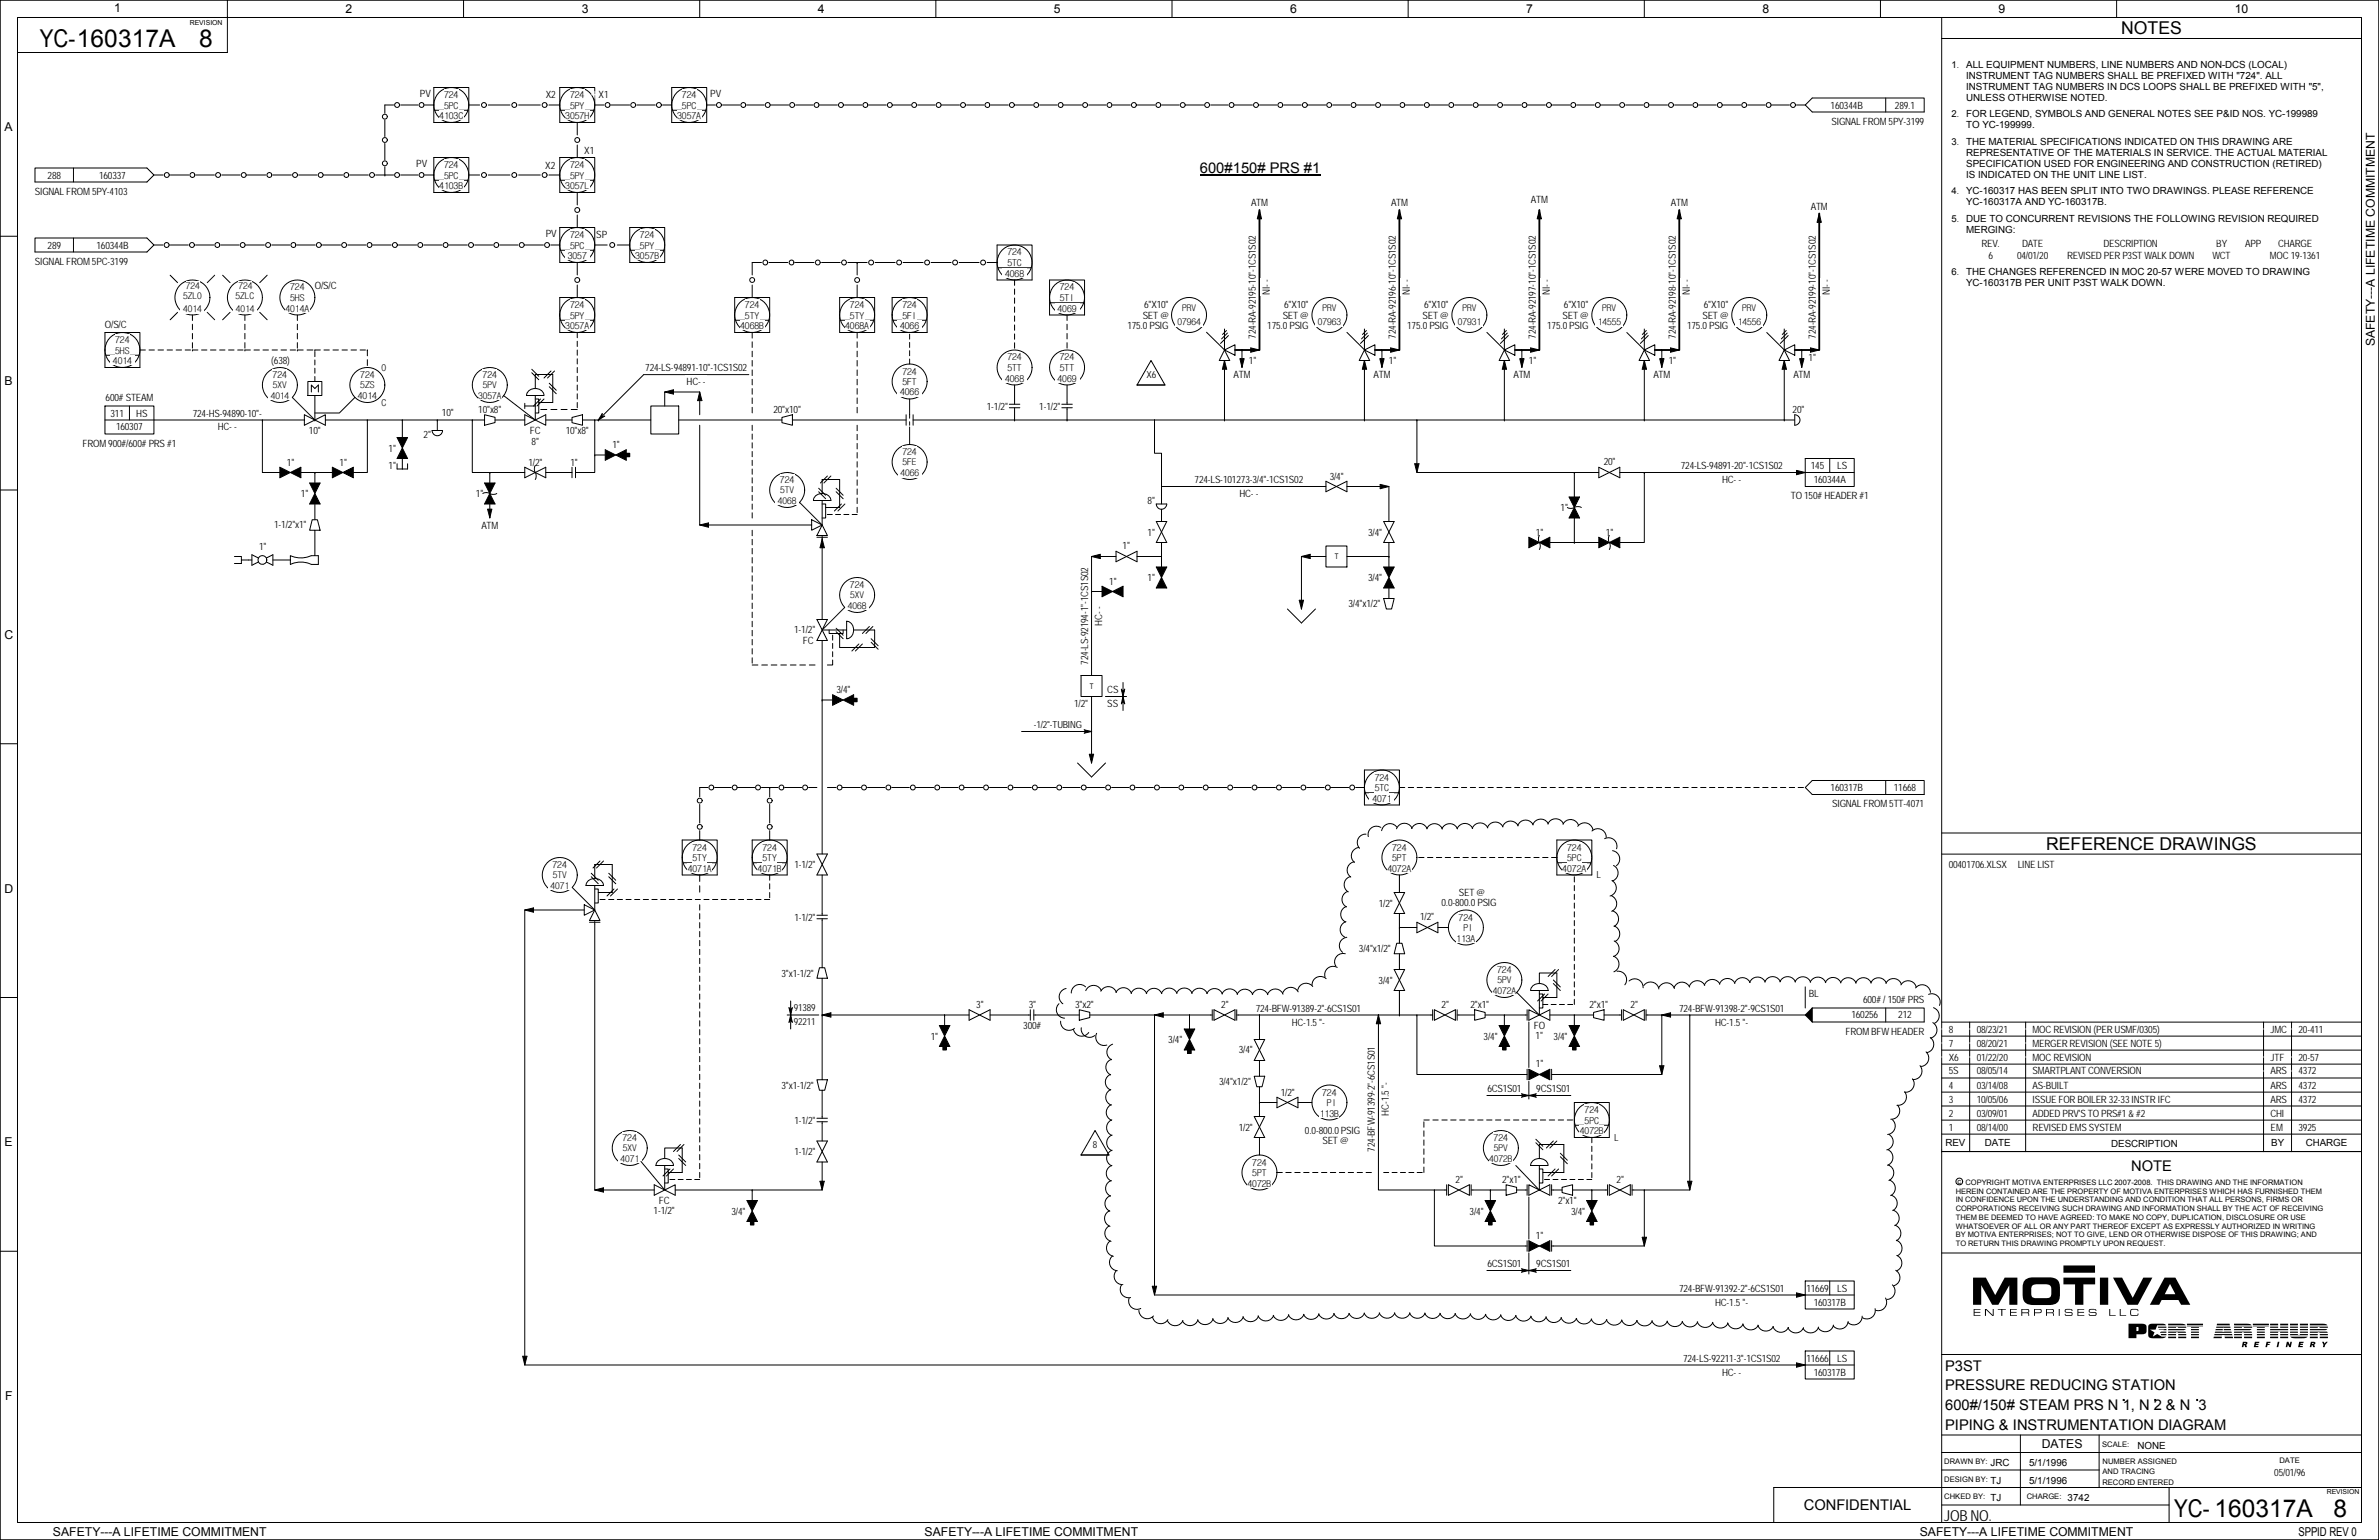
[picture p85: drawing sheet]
<svg xmlns="http://www.w3.org/2000/svg" width="432mm" height="279mm" viewBox="0 0 432 279" stroke-linecap="round" stroke-linejoin="round" font-family="sans-serif">
<defs><g id="words">
<g font-size="4.5">
<text x="7.2" y="8.6">YC-160317A</text>
<text x="36.2" y="8.5">8</text>
<text x="394.6" y="275.3">YC- 160317A</text>
<text x="423.6" y="275.2">8</text>
</g>
<g font-size="3.2">
<text x="385" y="6.2">NOTES</text>
<text x="371.4" y="154.1">REFERENCE DRAWINGS</text>
</g>
<g font-size="2.7">
<text x="217.8" y="31.4">600#150# PRS #1</text>
<text x="386.8" y="212.4">NOTE</text>
<text x="353.1" y="248.7">P3ST</text>
<text x="353.1" y="252.2">PRESSURE REDUCING STATION</text>
<text x="353.1" y="255.8">600#/150# STEAM PRS N 1, N 2 &amp; N 3</text>
<text x="353.1" y="259.4">PIPING &amp; INSTRUMENTATION DIAGRAM</text>
<text x="327.4" y="274">CONFIDENTIAL</text>
<text x="352.9" y="275.9">JOB NO.</text>
</g>
<g font-size="2.2">
<text x="20.7" y="2.2">1</text>
<text x="62.7" y="2.4">2</text>
<text x="105.6" y="2.4">3</text>
<text x="148.4" y="2.4">4</text>
<text x="191.3" y="2.4">5</text>
<text x="234.2" y="2.4">6</text>
<text x="277" y="2.4">7</text>
<text x="319.9" y="2.4">8</text>
<text x="362.8" y="2.4">9</text>
<text x="405.6" y="2.4">10</text>
<text x=".8" y="23.8">A</text>
<text x="431" y="62.8" transform="rotate(-90 431 62.8)">SAFETY---A LIFETIME COMMITMENT</text>
<text x=".8" y="69.8">B</text>
<text x=".8" y="115.9">C</text>
<text x=".8" y="161.9">D</text>
<text x=".8" y="208">E</text>
<text x=".9" y="254">F</text>
<text x="370.6" y="262.7">DATES</text>
<text x="9.6" y="278.7">SAFETY---A LIFETIME COMMITMENT</text>
<text x="167.8" y="278.7">SAFETY---A LIFETIME COMMITMENT</text>
<text x="348.4" y="278.7">SAFETY---A LIFETIME COMMITMENT</text>
<text x="417.2" y="278.6">SPPID REV 0</text>
</g>
<g font-size="1.8">
<text x="76.2" y="17.5">PV</text>
<text x="99.1" y="17.8">X2</text>
<text x="108.6" y="17.8">X1</text>
<text x="128.9" y="17.5">PV</text>
<text x="356.9" y="12.4">ALL EQUIPMENT NUMBERS, LINE NUMBERS AND NON-DCS (LOCAL)</text>
<text x="356.9" y="14.4">INSTRUMENT TAG NUMBERS SHALL BE PREFIXED WITH &quot;724&quot;. ALL</text>
<text x="356.9" y="16.4">INSTRUMENT TAG NUMBERS IN DCS LOOPS SHALL BE PREFIXED WITH &quot;5&quot;,</text>
<text x="332.3" y="19.7">160344B</text>
<text x="332.4" y="22.6">SIGNAL FROM 5PY-3199</text>
<text x="343.9" y="19.7">289.1</text>
<text x="356.9" y="21.3">FOR LEGEND, SYMBOLS AND GENERAL NOTES SEE P&amp;ID NOS. YC-199989</text>
<text x="356.9" y="23.3">TO YC-199999.</text>
<text x="356.9" y="18.4">UNLESS OTHERWISE NOTED.</text>
<text x="106" y="27.9">X1</text>
<text x="356.9" y="26.4">THE MATERIAL SPECIFICATIONS INDICATED ON THIS DRAWING ARE</text>
<text x="356.9" y="28.4">REPRESENTATIVE OF THE MATERIALS IN SERVICE. THE ACTUAL MATERIAL</text>
<text x="6.4" y="35.3">SIGNAL FROM 5PY-4103</text>
<text x="8.6" y="32.4">288</text>
<text x="18" y="32.4">160337</text>
<text x="75.6" y="30.2">PV</text>
<text x="99" y="30.6">X2</text>
<text x="356.9" y="35.3">YC-160317 HAS BEEN SPLIT INTO TWO DRAWINGS. PLEASE REFERENCE</text>
<text x="356.9" y="30.3">SPECIFICATION USED FOR ENGINEERING AND CONSTRUCTION (RETIRED)</text>
<text x="356.9" y="32.3">IS INDICATED ON THE UNIT LINE LIST.</text>
<text x="227.1" y="37.4">ATM</text>
<text x="252.5" y="37.4">ATM</text>
<text x="277.9" y="36.8">ATM</text>
<text x="303.3" y="37.4">ATM</text>
<text x="328.7" y="38.1">ATM</text>
<text x="356.9" y="37.3">YC-160317A AND YC-160317B.</text>
<text x="356.9" y="40.3">DUE TO CONCURRENT REVISIONS THE FOLLOWING REVISION REQUIRED</text>
<text x="8.6" y="45.1">289</text>
<text x="17.5" y="45.1">160344B</text>
<text x="99.1" y="42.9">PV</text>
<text x="108.2" y="43.2">SP</text>
<text x="356.9" y="42.3">MERGING:</text>
<text x="359.6" y="44.9">REV.</text>
<text x="360.9" y="46.9">6</text>
<text x="366.1" y="46.9">04/01/20</text>
<text x="367" y="44.9">DATE</text>
<text x="375.2" y="46.9">REVISED PER P3ST WALK DOWN</text>
<text x="381.8" y="44.9">DESCRIPTION</text>
<text x="401.6" y="46.9">WCT</text>
<text x="402.3" y="44.9">BY</text>
<text x="407.5" y="44.9">APP</text>
<text x="412" y="46.9">MOC 19-1361</text>
<text x="413.5" y="44.9">CHARGE</text>
<text x="6.4" y="48">SIGNAL FROM 5PC-3199</text>
<text x="57.1" y="52.5">O/S/C</text>
<text x="230.5" y="53.5" transform="rotate(-90 230.5 53.5)">NI- -</text>
<text x="255.9" y="53.5" transform="rotate(-90 255.9 53.5)">NI- -</text>
<text x="281.3" y="53.5" transform="rotate(-90 281.3 53.5)">NI- -</text>
<text x="306.7" y="53.5" transform="rotate(-90 306.7 53.5)">NI- -</text>
<text x="332.1" y="53.5" transform="rotate(-90 332.1 53.5)">NI- -</text>
<text x="356.9" y="49.9">THE CHANGES REFERENCED IN MOC 20-57 WERE MOVED TO DRAWING</text>
<text x="356.9" y="51.9">YC-160317B PER UNIT P3ST WALK DOWN.</text>
<text x="19.1" y="59.5">O/S/C</text>
<text x="204.6" y="59.7">175.0 PSIG</text>
<text x="207.4" y="57.8">SET @</text>
<text x="207.7" y="55.9">6&quot;X10&quot;</text>
<text x="230" y="59.7">175.0 PSIG</text>
<text x="232.8" y="57.8">SET @</text>
<text x="233.1" y="55.9">6&quot;X10&quot;</text>
<text x="255.4" y="59.7">175.0 PSIG</text>
<text x="258.2" y="57.8">SET @</text>
<text x="258.5" y="55.9">6&quot;X10&quot;</text>
<text x="280.8" y="59.7">175.0 PSIG</text>
<text x="283.6" y="57.8">SET @</text>
<text x="283.9" y="55.9">6&quot;X10&quot;</text>
<text x="306.2" y="59.7">175.0 PSIG</text>
<text x="309" y="57.8">SET @</text>
<text x="309.3" y="55.9">6&quot;X10&quot;</text>
<text x="49.2" y="66">(638)</text>
<text x="228" y="61.4" transform="rotate(-90 228 61.4)">724-RA-92195-10&quot;-1CS1S02</text>
<text x="253.4" y="61.4" transform="rotate(-90 253.4 61.4)">724-RA-92196-10&quot;-1CS1S02</text>
<text x="278.8" y="61.4" transform="rotate(-90 278.8 61.4)">724-RA-92197-10&quot;-1CS1S02</text>
<text x="304.2" y="61.4" transform="rotate(-90 304.2 61.4)">724-RA-92198-10&quot;-1CS1S02</text>
<text x="328.3" y="65.4">1&quot;</text>
<text x="329.6" y="61.4" transform="rotate(-90 329.6 61.4)">724-RA-92199-10&quot;-1CS1S02</text>
<text x="117.1" y="67.3">724-LS-94891-10&quot;-1CS1S02</text>
<text x="124.6" y="69.8">HC- -</text>
<text x="208.1" y="68.6">X6</text>
<text x="223.9" y="68.6">ATM</text>
<text x="226.7" y="66">1&quot;</text>
<text x="249.3" y="68.6">ATM</text>
<text x="252.1" y="66">1&quot;</text>
<text x="274.7" y="68.6">ATM</text>
<text x="277.5" y="66">1&quot;</text>
<text x="300.1" y="68.6">ATM</text>
<text x="302.9" y="66">1&quot;</text>
<text x="325.5" y="68.6">ATM</text>
<text x="19.2" y="72.8">600# STEAM</text>
<text x="20.1" y="75.6">311</text>
<text x="24.7" y="75.6">HS</text>
<text x="35" y="75.6">724-HS-94890-10&quot;-</text>
<text x="80.2" y="75.6">10&quot;</text>
<text x="86.8" y="74.9">10&quot;x8&quot;</text>
<text x="140.4" y="74.9">20&quot;x10&quot;</text>
<text x="179.1" y="74.3">1-1/2&quot;</text>
<text x="188.6" y="74.3">1-1/2&quot;</text>
<text x="325.4" y="75">20&quot;</text>
<text x="15" y="81">FROM 900#/600# PRS #1</text>
<text x="21.1" y="78.1">160307</text>
<text x="39.5" y="78.1">HC- -</text>
<text x="56.1" y="78.7">10&quot;</text>
<text x="70.5" y="81.9">1&quot;</text>
<text x="76.9" y="79.4">2&quot;</text>
<text x="96.2" y="78.7">FC</text>
<text x="96.5" y="80.6">8&quot;</text>
<text x="102.7" y="78.7">10&quot;x8&quot;</text>
<text x="111.1" y="81.3">1&quot;</text>
<text x="52.1" y="84.5">1&quot;</text>
<text x="61.6" y="84.5">1&quot;</text>
<text x="70.5" y="85.1">1&quot;</text>
<text x="95.9" y="84.5">1/2&quot;</text>
<text x="103.5" y="84.5">1&quot;</text>
<text x="216.8" y="87.6">724-LS-101273-3/4&quot;-1CS1S02</text>
<text x="241.3" y="87">3/4&quot;</text>
<text x="291.1" y="84.5">20&quot;</text>
<text x="305.1" y="85.1">724-LS-94891-20&quot;-1CS1S02</text>
<text x="312.6" y="87.6">HC- -</text>
<text x="328.7" y="85.1">145</text>
<text x="329.2" y="87.6">160344A</text>
<text x="333.4" y="85.1">LS</text>
<text x="49.8" y="95.9">1-1/2&quot;x1&quot;</text>
<text x="54.6" y="90.2">1&quot;</text>
<text x="86.4" y="90.2">1&quot;</text>
<text x="87.4" y="95.9">ATM</text>
<text x="208.3" y="91.4">8&quot;</text>
<text x="225" y="90.2">HC- -</text>
<text x="283.2" y="92.7">1&quot;</text>
<text x="325.1" y="90.6">TO 150# HEADER #1</text>
<text x="47" y="99.7">1&quot;</text>
<text x="203.8" y="99.7">1&quot;</text>
<text x="208.3" y="97.2">1&quot;</text>
<text x="248.3" y="97.2">3/4&quot;</text>
<text x="278.8" y="97.2">1&quot;</text>
<text x="291.5" y="97.2">1&quot;</text>
<text x="201.3" y="106.1">1&quot;</text>
<text x="208.3" y="105.4">1&quot;</text>
<text x="248.3" y="105.4">3/4&quot;</text>
<text x="200" y="113.5" transform="rotate(-90 200 113.5)">HC- -</text>
<text x="244.8" y="110.2">3/4&quot;x1/2&quot;</text>
<text x="144.1" y="114.9">1-1/2&quot;</text>
<text x="145.7" y="116.8">FC</text>
<text x="151.8" y="125.8">3/4&quot;</text>
<text x="197.5" y="120.6" transform="rotate(-90 197.5 120.6)">724-LS-92194-1&quot;-1CS1S02</text>
<text x="200.9" y="125.7">CS</text>
<text x="194.9" y="128.3">1/2&quot;</text>
<text x="201" y="128.3">SS</text>
<text x="187.6" y="132.1">-1/2&quot;-TUBING</text>
<text x="332.3" y="143.5">160317B</text>
<text x="343.7" y="143.5">11668</text>
<text x="332.6" y="146.5">SIGNAL FROM 5TT-4071</text>
<text x="144.2" y="157.5">1-1/2&quot;</text>
<text x="289.8" y="159.4">L</text>
<text x="353.7" y="157.5">00401706.XLSX</text>
<text x="366.2" y="157.5">LINE LIST</text>
<text x="144.2" y="167">1-1/2&quot;</text>
<text x="250.3" y="164.5">1/2&quot;</text>
<text x="257.8" y="167">1/2&quot;</text>
<text x="261.6" y="164.5">0.0-800.0 PSIG</text>
<text x="264.8" y="162.6">SET @</text>
<text x="246.7" y="172.7">3/4&quot;x1/2&quot;</text>
<text x="141.8" y="177.2">3&quot;x1-1/2&quot;</text>
<text x="250.2" y="178.5">3/4&quot;</text>
<text x="144.1" y="183.5">91389</text>
<text x="177.2" y="182.9">3&quot;</text>
<text x="186.7" y="182.9">3&quot;</text>
<text x="195.2" y="182.9">3&quot;x2&quot;</text>
<text x="221.6" y="182.9">2&quot;</text>
<text x="227.9" y="183.5">724-BFW-91389-2&quot;-6CS1S01</text>
<text x="261.6" y="182.9">2&quot;</text>
<text x="266.9" y="182.9">2&quot;x1&quot;</text>
<text x="288.5" y="182.9">2&quot;x1&quot;</text>
<text x="295.9" y="182.9">2&quot;</text>
<text x="304.8" y="183.5">724-BFW-91398-2&quot;-9CS1S01</text>
<text x="328.3" y="180.9">BL</text>
<text x="336" y="184.8">160256</text>
<text x="338.2" y="182">600# / 150# PRS</text>
<text x="344.6" y="184.8">212</text>
<text x="144.1" y="186">92211</text>
<text x="168.9" y="188.6">1&quot;</text>
<text x="185.7" y="186.8">300#</text>
<text x="212" y="189.2">3/4&quot;</text>
<text x="224.8" y="191.1">3/4&quot;</text>
<text x="234.5" y="186.1">HC-1.5 &quot;-</text>
<text x="269.3" y="188.6">3/4&quot;</text>
<text x="278.4" y="186.7">FO</text>
<text x="278.7" y="188.6">1&quot;</text>
<text x="282" y="188.6">3/4&quot;</text>
<text x="311.3" y="186.1">HC-1.5 &quot;-</text>
<text x="335" y="187.7">FROM BFW HEADER</text>
<text x="353.7" y="189.9">7</text>
<text x="353.7" y="187.3">8</text>
<text x="358.8" y="189.9">08/20/21</text>
<text x="358.8" y="187.3">08/23/21</text>
<text x="368.9" y="189.9">MERGER REVISION (SEE NOTE 5)</text>
<text x="368.9" y="187.3">MOC REVISION (PER USMF/0305)</text>
<text x="412.1" y="187.3">JMC</text>
<text x="417.2" y="187.3">20-411</text>
<text x="141.8" y="197.5">3&quot;x1-1/2&quot;</text>
<text x="221.3" y="196.9">3/4&quot;x1/2&quot;</text>
<text x="278.8" y="193.7">1&quot;</text>
<text x="353.7" y="194.9">5S</text>
<text x="353.7" y="197.5">4</text>
<text x="353.7" y="192.4">X6</text>
<text x="358.8" y="194.9">08/05/14</text>
<text x="358.8" y="197.5">03/14/08</text>
<text x="358.8" y="192.4">01/22/20</text>
<text x="368.9" y="194.9">SMARTPLANT CONVERSION</text>
<text x="368.9" y="197.5">AS-BUILT</text>
<text x="368.9" y="192.4">MOC REVISION</text>
<text x="412.1" y="197.5">ARS</text>
<text x="412.1" y="194.9">ARS</text>
<text x="412.1" y="192.4">JTF</text>
<text x="417.2" y="197.5">4372</text>
<text x="417.2" y="194.9">4372</text>
<text x="417.2" y="192.4">20-57</text>
<text x="144.2" y="203.9">1-1/2&quot;</text>
<text x="232.5" y="198.8">1/2&quot;</text>
<text x="252.1" y="202.4" transform="rotate(-90 252.1 202.4)">HC-1.5 &quot;-</text>
<text x="270" y="198.1">6CS1S01</text>
<text x="278.8" y="198.1">9CS1S01</text>
<text x="353.7" y="202.6">2</text>
<text x="353.7" y="200">3</text>
<text x="358.8" y="200">10/05/06</text>
<text x="358.8" y="202.6">03/09/01</text>
<text x="368.9" y="200">ISSUE FOR BOILER 32-33 INSTR IFC</text>
<text x="368.9" y="202.6">ADDED PRV'S TO PRS#1 &amp; #2</text>
<text x="412.1" y="200">ARS</text>
<text x="412.1" y="202.6">CHI</text>
<text x="417.2" y="200">4372</text>
<text x="144.2" y="209.6">1-1/2&quot;</text>
<text x="198.4" y="208.3">8</text>
<text x="224.9" y="205.1">1/2&quot;</text>
<text x="236.9" y="205.7">0.0-800.0 PSIG</text>
<text x="240" y="207.6">SET @</text>
<text x="249.6" y="209" transform="rotate(-90 249.6 209)">724-BFW-91399-2&quot;-6CS1S01</text>
<text x="293" y="207">L</text>
<text x="353.1" y="208">REV</text>
<text x="353.7" y="205.1">1</text>
<text x="358.8" y="205.1">08/14/00</text>
<text x="360.2" y="207.9">DATE</text>
<text x="368.9" y="205.1">REVISED EMS SYSTEM</text>
<text x="383.2" y="208">DESCRIPTION</text>
<text x="412.1" y="205.1">EM</text>
<text x="412.2" y="208">BY</text>
<text x="417.2" y="205.1">3925</text>
<text x="418.5" y="208">CHARGE</text>
<text x="264.2" y="214.7">2&quot;</text>
<text x="272.6" y="214.6">2&quot;x1&quot;</text>
<text x="293.4" y="214.7">2&quot;</text>
<text x="118.6" y="220.3">1-1/2&quot;</text>
<text x="119.6" y="218.4">FC</text>
<text x="132.8" y="220.4">3/4&quot;</text>
<text x="266.7" y="220.4">3/4&quot;</text>
<text x="282.8" y="218.4">2&quot;x1&quot;</text>
<text x="285.2" y="220.4">3/4&quot;</text>
<text x="278.8" y="224.8">1&quot;</text>
<text x="270" y="229.9">6CS1S01</text>
<text x="278.9" y="229.9">9CS1S01</text>
<text x="304.8" y="234.3">724-BFW-91392-2&quot;-6CS1S01</text>
<text x="311.3" y="236.9">HC-1.5 &quot;-</text>
<text x="327.9" y="234.3">11669</text>
<text x="329.2" y="236.9">160317B</text>
<text x="333.4" y="234.3">LS</text>
<text x="305.5" y="247">724-LS-92211-3&quot;-1CS1S02</text>
<text x="312.6" y="249.6">HC- -</text>
<text x="327.9" y="247">11666</text>
<text x="329.2" y="249.6">160317B</text>
<text x="333.4" y="247">LS</text>
<text x="388" y="262.9">NONE</text>
<text x="361.3" y="266">JRC</text>
<text x="361.3" y="269.2">TJ</text>
<text x="368.3" y="266">5/1/1996</text>
<text x="368.3" y="269.2">5/1/1996</text>
<text x="412.8" y="267.8">05/01/96</text>
<text x="361.3" y="272.4">TJ</text>
<text x="375.3" y="272.4">3742</text>
</g>
<g font-size="1.7">
<text x="80.6" y="17.8">724</text>
<text x="103.5" y="17.8">724</text>
<text x="123.8" y="17.8">724</text>
<text x="354.2" y="12.3">1.</text>
<text x="79.7" y="21.6">4103C</text>
<text x="80.6" y="19.7">5PC</text>
<text x="102.6" y="21.6">3057H</text>
<text x="103.5" y="19.7">5PY</text>
<text x="122.9" y="21.6">3057A</text>
<text x="123.8" y="19.7">5PC</text>
<text x="354.2" y="21.2">2.</text>
<text x="354.2" y="26.3">3.</text>
<text x="79.7" y="34.3">4103B</text>
<text x="80.6" y="30.5">724</text>
<text x="80.6" y="32.4">5PC</text>
<text x="102.6" y="34.3">3057L</text>
<text x="103.5" y="30.5">724</text>
<text x="103.5" y="32.4">5PY</text>
<text x="354.2" y="35.2">4.</text>
<text x="354.2" y="40.3">5.</text>
<text x="103" y="47">3057</text>
<text x="103.5" y="43.2">724</text>
<text x="103.5" y="45.1">5PC</text>
<text x="115.3" y="47">3057B</text>
<text x="116.2" y="43.2">724</text>
<text x="116.2" y="45.1">5PY</text>
<text x="182.8" y="46.4">724</text>
<text x="33.7" y="52.5">724</text>
<text x="43.3" y="52.5">724</text>
<text x="52.7" y="52.7">724</text>
<text x="182.4" y="50.2">4068</text>
<text x="182.8" y="48.3">5TC</text>
<text x="192.4" y="52.7">724</text>
<text x="354.2" y="49.8">6.</text>
<text x="33.2" y="54.2">5ZLO</text>
<text x="33.3" y="56.6">4014</text>
<text x="42.8" y="54.2">5ZLC</text>
<text x="42.8" y="56.6">4014</text>
<text x="51.8" y="56.5">4014A</text>
<text x="52.7" y="54.6">5HS</text>
<text x="102.6" y="59.7">3057A</text>
<text x="103.5" y="55.9">724</text>
<text x="103.5" y="57.8">5PY</text>
<text x="134.3" y="59.7">4068B</text>
<text x="135.2" y="55.9">724</text>
<text x="135.2" y="57.8">5TY</text>
<text x="153.4" y="59.7">4068A</text>
<text x="154.3" y="55.9">724</text>
<text x="154.3" y="57.8">5TY</text>
<text x="163.4" y="59.7">4066</text>
<text x="163.8" y="55.9">724</text>
<text x="163.8" y="57.8">5FI</text>
<text x="191.9" y="56.5">4069</text>
<text x="192.4" y="54.6">5TI</text>
<text x="213.7" y="59">07964</text>
<text x="214.5" y="56.5">PRV</text>
<text x="239.2" y="59">07963</text>
<text x="240" y="56.5">PRV</text>
<text x="264.6" y="59">07931</text>
<text x="265.4" y="56.5">PRV</text>
<text x="290" y="59">14555</text>
<text x="290.8" y="56.5">PRV</text>
<text x="315.4" y="59">14556</text>
<text x="316.2" y="56.5">PRV</text>
<text x="20.9" y="62.2">724</text>
<text x="20.9" y="64.1">5HS</text>
<text x="182.8" y="65.4">724</text>
<text x="192.4" y="65.4">724</text>
<text x="20.5" y="66">4014</text>
<text x="49.5" y="68.6">724</text>
<text x="49.5" y="70.5">5XV</text>
<text x="65.4" y="70.5">5ZS</text>
<text x="65.4" y="68.6">724</text>
<text x="69.2" y="67.3">O</text>
<text x="87.6" y="68.6">724</text>
<text x="87.6" y="70.5">5PV</text>
<text x="163.4" y="71.8">4066</text>
<text x="163.8" y="67.9">724</text>
<text x="163.8" y="69.8">5FT</text>
<text x="182.4" y="69.2">4068</text>
<text x="182.8" y="67.3">5TT</text>
<text x="191.9" y="69.2">4069</text>
<text x="192.4" y="67.3">5TT</text>
<text x="49.1" y="72.4">4014</text>
<text x="64.9" y="72.4">4014</text>
<text x="69.2" y="73.7">C</text>
<text x="86.8" y="72.4">3057A</text>
<text x="163.8" y="82.5">724</text>
<text x="141.6" y="87.6">724</text>
<text x="141.6" y="89.5">5TV</text>
<text x="163.4" y="86.3">4066</text>
<text x="163.8" y="84.4">5FE</text>
<text x="141.2" y="91.4">4068</text>
<text x="154.3" y="106.7">724</text>
<text x="153.9" y="110.5">4068</text>
<text x="154.3" y="108.6">5XV</text>
<text x="249.5" y="141.6">724</text>
<text x="249.5" y="143.5">5TC</text>
<text x="249.1" y="145.4">4071</text>
<text x="125.7" y="154.3">724</text>
<text x="138.4" y="154.3">724</text>
<text x="252.7" y="154.3">724</text>
<text x="284.4" y="154.3">724</text>
<text x="99.9" y="161.3">4071</text>
<text x="100.3" y="157.5">724</text>
<text x="100.3" y="159.4">5TV</text>
<text x="124.8" y="158.1">4071A</text>
<text x="125.7" y="156.2">5TY</text>
<text x="137.5" y="158.1">4071B</text>
<text x="138.4" y="156.2">5TY</text>
<text x="251.8" y="158.1">4072A</text>
<text x="252.7" y="156.2">5PT</text>
<text x="283.6" y="158.1">4072A</text>
<text x="284.4" y="156.2">5PC</text>
<text x="264.8" y="167">724</text>
<text x="264.3" y="170.8">113A</text>
<text x="265.6" y="168.9">PI</text>
<text x="271.7" y="176.5">724</text>
<text x="271.8" y="178.4">5PV</text>
<text x="271" y="180.3">4072A</text>
<text x="239.6" y="202.6">113B</text>
<text x="240" y="198.8">724</text>
<text x="240.9" y="200.7">PI</text>
<text x="287.6" y="201.9">724</text>
<text x="287.6" y="203.8">5PC</text>
<text x="113" y="207">724</text>
<text x="113" y="208.9">5XV</text>
<text x="271.1" y="207">724</text>
<text x="271.1" y="208.9">5PV</text>
<text x="286.7" y="205.7">4072B</text>
<text x="112.6" y="210.8">4071</text>
<text x="226.4" y="215.3">4072B</text>
<text x="227.3" y="211.5">724</text>
<text x="227.3" y="213.4">5PT</text>
<text x="270.3" y="210.8">4072B</text>
</g>
<g font-size="1.4">
<text x="242.3" y="101.5">T</text>
<text x="197.8" y="125">T</text>
<text x="355.3" y="214.8">c COPYRIGHT MOTIVA ENTERPRISES LLC 2007-2008. THIS DRAWING AND THE INFORMATION</text>
<text x="355" y="216.6">HEREIN CONTAINED ARE THE PROPERTY OF MOTIVA ENTERPRISES WHICH HAS FURNISHED THEM</text>
<text x="355" y="218.1">IN CONFIDENCE UPON THE UNDERSTANDING AND CONDITION THAT ALL PERSONS, FIRMS OR</text>
<text x="355" y="219.7">CORPORATIONS RECEIVING SUCH DRAWING AND INFORMATION SHALL BY THE ACT OF RECEIVING</text>
<text x="355" y="221.3">THEM BE DEEMED TO HAVE AGREED: TO MAKE NO COPY, DUPLICATION, DISCLOSURE OR USE</text>
<text x="355" y="222.9">WHATSOEVER OF ALL OR ANY PART THEREOF EXCEPT AS EXPRESSLY AUTHORIZED IN WRITING</text>
<text x="355" y="224.5">BY MOTIVA ENTERPRISES; NOT TO GIVE, LEND OR OTHERWISE DISPOSE OF THIS DRAWING; AND</text>
<text x="355" y="226.1">TO RETURN THIS DRAWING PROMPTLY UPON REQUEST.</text>
<text x="381.6" y="262.6">SCALE:</text>
<text x="352.9" y="265.7">DRAWN BY:</text>
<text x="352.9" y="268.8">DESIGN BY:</text>
<text x="381.6" y="269.3">RECORD ENTERED</text>
<text x="381.6" y="267.4">AND TRACING</text>
<text x="381.6" y="265.6">NUMBER ASSIGNED</text>
<text x="413.7" y="265.4">DATE</text>
<text x="352.9" y="272">CHKED BY:</text>
<text x="367.9" y="272">CHARGE:</text>
</g>
<g font-size="1.3">
<text x="34.5" y="4.5">REVISION</text>
<text x="422.3" y="271.1">REVISION</text>
</g>
</g></defs>
<g fill="none" stroke="#000" stroke-width=".18">
<path d="M147.3 94.3l1.9 .9-1.9 1zM147.9 90.1a1.69 1.69 0 0 1 2.9 .7h-3.2zM149.2 91.4h.7v2.6h-.7M149.2 90.8v4.4M149.2 95.2l1 2h-1.9zM149.2 114.3h4.5M150.5 114.3v.6h2.5v-.6M153.7 112.7a1.63 1.63 0 0 1 1.2 1.6 1.63 1.63 0 0 1-1.2 1.6zM106.6 159.9a1.69 1.69 0 0 1 2.9 .8h-3.1zM106 164.1l2 1-2 1zM107.9 161.3h.7v2.5h-.7M107.9 160.7v4.4"/>
<path d="M108 165.1l.9 1.9h-1.9zM278.1 179a1.69 1.69 0 0 1 2.9 .7h-3.2zM279.4 179.7v4.4M277.5 183.2l3.8 1.9v-1.9l-3.8 1.9z"/>
<circle cx="266.1" cy="168.3" r="3.2"/>
</g>
<g fill="#fff">
<path d="M264.8 165.5h2.6v1.7h-2.6z"/>
<path d="M264.3 169.3h3.5v1.7h-3.5z"/>
<path d="M264.8 167.4h2.6v1.7h-2.6z"/>
</g>
<g fill="none" stroke="#000" stroke-width=".18">
<path d="M247.6 139.7h6.4v6.3h-6.4zM247.8 143.8h6.1"/>
<circle cx="250.8" cy="142.9" r="3.2"/>
</g>
<g fill="#fff">
<path d="M249.5 140.1h2.6v1.7h-2.6z"/>
<path d="M248.6 143.9h4.4v1.7h-4.4z"/>
<path d="M249.5 142h2.6v1.7h-2.6z"/>
</g>
<g fill="none" stroke="#000" stroke-width=".18">
<path d="M161.9 54h6.4v6.3h-6.4zM162.1 58.1h6"/>
<circle cx="165.1" cy="57.1" r="3.2"/>
</g>
<g fill="#fff">
<path d="M163.8 54.4h2.6v1.7h-2.6z"/>
<path d="M162.9 58.2h4.4v1.7h-4.4z"/>
<path d="M163.8 56.3h2.6v1.7h-2.6z"/>
</g>
<circle cx="165.1" cy="69.2" r="3.2" fill="none" stroke="#000" stroke-width=".18"/>
<g fill="#fff">
<path d="M163.8 66.4h2.6v1.8h-2.6z"/>
<path d="M162.9 70.3h4.4v1.7h-4.4z"/>
<path d="M163.8 68.3h2.6v1.8h-2.6z"/>
</g>
<g fill="none" stroke="#000" stroke-width=".18">
<path d="M164.5 75.2v2M165.1 75.2v.7M165.1 76.5v.7M165.7 75.2v2M282.6 152.4h6.3v6.3h-6.3zM282.7 156.5h6.1"/>
<circle cx="285.8" cy="155.6" r="3.2"/>
</g>
<g fill="#fff">
<path d="M284.4 152.8h2.7v1.7h-2.7z"/>
<path d="M283.6 156.6h4.3v1.7h-4.3z"/>
<path d="M284.4 154.7h2.7v1.7h-2.7z"/>
</g>
<g fill="none" stroke="#000" stroke-width=".18">
<path d="M118.7 214.9l3.9 2v-2l-3.9 2zM119.3 210.7a1.69 1.69 0 0 1 2.9 .8h-3.1zM120.6 211.5v4.4"/>
<circle cx="254" cy="155.6" r="3.2"/>
</g>
<g fill="#fff">
<path d="M252.7 152.8h2.6v1.7h-2.6z"/>
<path d="M251.8 156.6h4.4v1.7h-4.4z"/>
<path d="M252.7 154.7h2.6v1.7h-2.6z"/>
</g>
<g fill="none" stroke="#000" stroke-width=".18">
<path d="M30.9 49.9l1.3 1.4M32.2 56.7l-1.3 1.3M37.6 56.7l1.4 1.3M39 49.9l-1.4 1.4"/>
<circle cx="34.9" cy="54" r="3.2"/>
</g>
<g fill="#fff">
<path d="M33.7 51h2.6v1.7h-2.6z"/>
<path d="M32.8 55.2h4.2v1.7h-4.2z"/>
<path d="M33.2 52.7h3.4v1.7h-3.4z"/>
</g>
<g fill="none" stroke="#000" stroke-width=".18">
<path d="M19 60.3h6.4v6.4h-6.4zM19.2 64.5h6.1"/>
<circle cx="22.2" cy="63.5" r="3.2"/>
</g>
<g fill="#fff">
<path d="M20.9 60.7h2.6v1.8h-2.6z"/>
<path d="M20 64.5h4.4v1.8h-4.4z"/>
<path d="M20.9 62.6h2.6v1.8h-2.6z"/>
</g>
<g fill="none" stroke="#000" stroke-width=".18">
<path d="M78.7 28.6h6.4v6.3h-6.4zM78.9 32.7h6"/>
<circle cx="81.9" cy="31.7" r="3.2"/>
</g>
<g fill="#fff">
<path d="M80.6 29h2.6v1.7h-2.6z"/>
<path d="M79.7 32.8h4.4v1.7h-4.4z"/>
<path d="M80.6 30.9h2.6v1.7h-2.6z"/>
</g>
<g fill="none" stroke="#000" stroke-width=".18">
<path d="M152.4 54h6.4v6.3h-6.4zM152.5 58.1h6.1M273 59.7v3.8M273.4 60l-.7 .7M298.4 59.7v3.8M298.8 60l-.7 .7M95.3 75.2v2l3.8-2v2zM95.3 73.7h1.9M95.3 73.2v.9M95.9 71a1.69 1.69 0 0 1 2.8 .8h-3.1zM97.2 72.4h.6v2.5h-.6M97.2 71.8v4.4"/>
<path d="M273.1 63.5l.9 1.9h-1.9zM273.1 63.5l1.9-1v2zM273.6 60.4l-1.1 1.1M273.8 60.9l-1.5 1.4M298.5 63.5l.9 1.9h-1.9zM298.5 63.5l1.9-1v2zM299 60.4l-1.1 1.1M299.2 60.9l-1.5 1.4M148.3 112.4h1.9l-1.9 3.8h1.9zM279.4 180.3h.6v2.6h-.6"/>
<circle cx="155.6" cy="57.1" r="3.2"/>
</g>
<g fill="#fff">
<path d="M154.3 54.4h2.6v1.7h-2.6z"/>
<path d="M153.4 58.2h4.4v1.7h-4.4z"/>
<path d="M154.3 56.3h2.6v1.7h-2.6z"/>
</g>
<g fill="none" stroke="#000" stroke-width=".18">
<path d="M190.5 50.8h6.3v6.3h-6.3zM190.6 54.9h6.1"/>
<circle cx="193.7" cy="54" r="3.2"/>
</g>
<g fill="#fff">
<path d="M192.4 51.2h2.6v1.7h-2.6z"/>
<path d="M191.5 55h4.4v1.7h-4.4z"/>
<path d="M192.4 53.1h2.6v1.7h-2.6z"/>
</g>
<g fill="none" stroke="#000" stroke-width=".18">
<path d="M78.7 15.9h6.4v6.3h-6.4zM78.9 20h6"/>
<circle cx="81.9" cy="19" r="3.2"/>
</g>
<g fill="#fff">
<path d="M80.6 16.3h2.6v1.7h-2.6z"/>
<path d="M79.7 20.1h4.4v1.7h-4.4z"/>
<path d="M80.6 18.2h2.6v1.7h-2.6z"/>
</g>
<g fill="none" stroke="#000" stroke-width=".18">
<path d="M121.9 15.9h6.4v6.3h-6.4zM122.1 20h6"/>
<circle cx="125.1" cy="19" r="3.2"/>
</g>
<g fill="#fff">
<path d="M123.8 16.3h2.6v1.7h-2.6z"/>
<path d="M122.9 20.1h4.4v1.7h-4.4z"/>
<path d="M123.8 18.2h2.6v1.7h-2.6z"/>
</g>
<g fill="none" stroke="#000" stroke-width=".18">
<path d="M101.6 15.9h6.3v6.3h-6.3zM101.7 20h6.1"/>
<circle cx="104.8" cy="19" r="3.2"/>
</g>
<g fill="#fff">
<path d="M103.5 16.3h2.6v1.7h-2.6z"/>
<path d="M102.6 20.1h4.4v1.7h-4.4z"/>
<path d="M103.5 18.2h2.6v1.7h-2.6z"/>
</g>
<g fill="none" stroke="#000" stroke-width=".18">
<path d="M101.6 28.6h6.3v6.3h-6.3zM101.7 32.7h6.1"/>
<circle cx="104.8" cy="31.7" r="3.2"/>
</g>
<g fill="#fff">
<path d="M103.5 29h2.6v1.7h-2.6z"/>
<path d="M102.6 32.8h4.4v1.7h-4.4z"/>
<path d="M103.5 30.9h2.6v1.7h-2.6z"/>
</g>
<g fill="none" stroke="#000" stroke-width=".18">
<path d="M114.3 41.3h6.3v6.3h-6.3zM114.4 45.4h6.1"/>
<circle cx="117.5" cy="44.4" r="3.2"/>
</g>
<g fill="#fff">
<path d="M116.2 41.7h2.6v1.7h-2.6z"/>
<path d="M115.3 45.5h4.4v1.7h-4.4z"/>
<path d="M116.2 43.6h2.6v1.7h-2.6z"/>
</g>
<g fill="none" stroke="#000" stroke-width=".18">
<path d="M40.4 49.9l1.4 1.4M41.8 56.7l-1.4 1.3M47.1 56.7l1.4 1.3M48.5 49.9l-1.4 1.4M247.6 59.7v3.8M248 60l-.7 .7M323.9 59.7v3.8M324.2 60l-.7 .7M55.2 75.2l3.9 2v-2l-3.9 2zM55.9 69.2h2.5v2.6h-2.5zM56.5 71.1v-1.2l.7 .6 .6-.6v1.2M57.2 76.2h.1"/>
<path d="M57.2 71.8v4.4M247.7 63.5l.9 1.9h-1.9zM247.7 63.5l1.9-1v2zM248.2 60.4l-1.1 1.1M248.4 60.9l-1.5 1.4M323.9 63.5l.9 1.9h-1.9zM323.9 63.5l1.9-1v2zM324.4 60.4l-1.1 1.1M324.6 60.9l-1.5 1.4"/>
<circle cx="44.4" cy="54" r="3.2"/>
</g>
<g fill="#fff">
<path d="M43.3 51h2.5v1.7h-2.5z"/>
<path d="M42.4 55.2h4.2v1.7h-4.2z"/>
<path d="M42.8 52.7h3.3v1.7h-3.3z"/>
</g>
<circle cx="54" cy="54" r="3.2" fill="none" stroke="#000" stroke-width=".18"/>
<g fill="#fff">
<path d="M52.7 51.2h2.6v1.7h-2.6z"/>
<path d="M51.8 55h4.4v1.7h-4.4z"/>
<path d="M52.7 53.1h2.6v1.7h-2.6z"/>
</g>
<g fill="none" stroke="#000" stroke-width=".18">
<path d="M181 44.4h6.3v6.4h-6.3zM181.1 48.6h6.1M222.2 59.7v3.8M222.6 60l-.7 .7M222.3 63.5l.9 1.9h-1.9zM222.3 63.5l1.9-1v2zM222.8 60.4l-1.1 1.1M223 60.9l-1.5 1.4"/>
<circle cx="184.2" cy="47.6" r="3.2"/>
</g>
<g fill="#fff">
<path d="M182.8 44.9h2.7v1.7h-2.7z"/>
<path d="M182 48.7h4.3v1.7h-4.3z"/>
<path d="M182.8 46.8h2.7v1.7h-2.7z"/>
</g>
<circle cx="184.1" cy="66.7" r="3.2" fill="none" stroke="#000" stroke-width=".18"/>
<g fill="#fff">
<path d="M182.8 63.9h2.7v1.7h-2.7z"/>
<path d="M182 67.7h4.3v1.7h-4.3z"/>
<path d="M182.8 65.8h2.7v1.7h-2.7z"/>
</g>
<circle cx="193.7" cy="66.7" r="3.2" fill="none" stroke="#000" stroke-width=".18"/>
<g fill="#fff">
<path d="M192.4 63.9h2.6v1.7h-2.6z"/>
<path d="M191.5 67.7h4.4v1.7h-4.4z"/>
<path d="M192.4 65.8h2.6v1.7h-2.6z"/>
</g>
<g fill="none" stroke="#000" stroke-width=".18">
<path d="M101.6 41.3h6.3v6.3h-6.3zM101.7 45.4h6.1M120.6 212.1h.7v2.5h-.7"/>
<circle cx="104.8" cy="44.4" r="3.2"/>
</g>
<g fill="#fff">
<path d="M103.5 41.7h2.6v1.7h-2.6z"/>
<path d="M102.6 45.5h4.4v1.7h-4.4z"/>
<path d="M103.5 43.6h2.6v1.7h-2.6z"/>
</g>
<g fill="none" stroke="#000" stroke-width=".18">
<path d="M101.6 54h6.3v6.3h-6.3zM101.7 58.1h6.1"/>
<circle cx="104.8" cy="57.1" r="3.2"/>
</g>
<g fill="#fff">
<path d="M103.5 54.4h2.6v1.7h-2.6z"/>
<path d="M102.6 58.2h4.4v1.7h-4.4z"/>
<path d="M103.5 56.3h2.6v1.7h-2.6z"/>
</g>
<g fill="none" stroke="#000" stroke-width=".18">
<path d="M133.3 54h6.4v6.3h-6.4zM133.5 58.1h6.1"/>
<circle cx="136.5" cy="57.1" r="3.2"/>
</g>
<g fill="#fff">
<path d="M135.2 54.4h2.6v1.7h-2.6z"/>
<path d="M134.3 58.2h4.4v1.7h-4.4z"/>
<path d="M135.2 56.3h2.6v1.7h-2.6z"/>
</g>
<g fill="none" stroke="#000" stroke-width=".18">
<path d="M136.5 152.4h6.4v6.3h-6.4zM136.7 156.5h6"/>
<circle cx="139.7" cy="155.6" r="3.2"/>
</g>
<g fill="#fff">
<path d="M138.4 152.8h2.6v1.7h-2.6z"/>
<path d="M137.5 156.6h4.4v1.7h-4.4z"/>
<path d="M138.4 154.7h2.6v1.7h-2.6z"/>
</g>
<g fill="none" stroke="#000" stroke-width=".18">
<path d="M123.8 152.4h6.4v6.3h-6.4zM124 156.5h6"/>
<circle cx="127" cy="155.6" r="3.2"/>
</g>
<g fill="#fff">
<path d="M125.7 152.8h2.6v1.7h-2.6z"/>
<path d="M124.8 156.6h4.4v1.7h-4.4z"/>
<path d="M125.7 154.7h2.6v1.7h-2.6z"/>
</g>
<g fill="none" stroke="#000" stroke-width=".18">
<path d="M71.4 19h-1.6v1.6M72.7 19h3.2M77.2 19h1.5M85.1 19h2M88.6 19h4M94.1 19h4M99.6 19h2M107.9 19h1.7M110.9 19h3.4M115.6 19h3.3M120.2 19h1.7M128.3 19h1.6"/>
<path d="M131.1 19h3.2M135.6 19h3.1M140 19h3.2M144.4 19h3.2M148.8 19h3.2M153.3 19h3.1M157.7 19h3.2M162.1 19h3.2M166.6 19h3.1M171 19h3.2M175.4 19h3.2M179.9 19h3.1"/>
<path d="M184.3 19h3.2M188.7 19h3.2M193.1 19h3.2M197.6 19h3.1M202 19h3.2M206.4 19h3.2M210.9 19h3.1M215.3 19h3.2M219.7 19h3.2M224.2 19h3.1M228.6 19h3.2M233 19h3.2"/>
<path d="M237.5 19h3.1M241.9 19h3.1M246.3 19h3.2M250.8 19h3.1M255.2 19h3.1M259.6 19h3.2M264.1 19h3.1M268.5 19h3.1M272.9 19h3.2M277.3 19h3.2M281.8 19h3.1M286.2 19h3.2"/>
<path d="M290.6 19h3.2M295.1 19h3.1M299.5 19h3.2M303.9 19h3.2M308.4 19h3.1M312.8 19h3.2M317.2 19h3.2M321.6 19h3.2M326.1 19h1.6M327.7 19l1.2-1.2h20.4v2.5h-20.4zM342.3 17.8v2.5M6.3 30.5h20.4l1.2 1.2-1.2 1.3h-20.4z"/>
<path d="M13.3 30.5v2.5M27.9 31.7h1.7M30.9 31.7h3.4M35.6 31.7h3.3M40.2 31.7h3.4M44.9 31.7h3.3M49.6 31.7h3.3M54.2 31.7h3.4M58.9 31.7h3.3M63.5 31.7h3.4M68.2 31.7h3.2M69.8 31.8h.1"/>
<path d="M69.8 21.8v3M69.8 26v3M69.8 30.2v1.5M72.7 31.7h3.2M77.2 31.7h1.5M85.1 31.7h2M88.6 31.7h4M94.1 31.7h4M99.6 31.7h2M104.8 22.2v2.3M104.8 26.3v2.3M104.8 34.9v2.3"/>
<path d="M104.8 39v2.3M228.6 38.1l.4 1.6h-.8zM254 38.1l.4 1.6h-.8zM279.4 38.1l.4 1.6h-.8zM304.8 38.1l.4 1.6h-.8zM330.2 38.8l.4 1.5h-.8zM6.3 43.2h20.4l1.2 1.3-1.2 1.2h-20.4zM13.3 43.2v2.5M27.9 44.4h1.7M30.9 44.4h3.3M34.9 57.2v.9M34.9 58.8v1"/>
<path d="M35.5 44.4h3.3M40.1 44.4h3.3M44.4 57.1v1M44.4 58.8v1M44.7 44.4h3.3M49.3 44.4h3.3M53.9 44.4h3.3M54 57.2v.9M54 58.8v1M58.5 44.4h3.3M63.1 44.4h3.3M67.7 44.4h3.3"/>
<path d="M72.3 44.4h3.3M76.9 44.4h3.3M81.5 44.4h3.3M86.1 44.4h3.3M90.7 44.4h3.3M95.4 44.4h3.2M99.9 44.4h1.7M104.8 47.6v2.3M104.8 51.7v2.3M107.9 44.4h2.3M112 44.4h2.3M136.5 51.7v2.3"/>
<path d="M138.2 47.6h-1.7v2.3M139.6 47.6h3.4M144.4 47.6h3.3M149.1 47.6h3.4M153.9 47.6h3.5M155.6 47.6h.1M155.6 47.6v2.3M155.6 51.7v2.3M158.8 47.6h3.7M163.9 47.6h3.7M169 47.6h3.6M174.1 47.6h3.6"/>
<path d="M179.2 47.6h1.8M184.1 50.8v1M184.1 52.4v1M184.1 54.1v.9M184.1 55.7v1M184.1 57.3v1M184.1 58.9v1M193.7 57.1v1M193.7 58.8v1M19 73.7h8.9v5h-8.9zM19 76.2h36.2M23.5 73.7v2.5"/>
<path d="M25.4 63.5h1M27.1 63.5h.9M28.7 63.5h1M30.3 63.5h1M32 63.5h1M33.6 63.5h1M34.9 63.5h1M34.9 60.5v1M34.9 62.2v1M34.9 63.5h.1M36.6 63.5h.9M38.2 63.5h1"/>
<path d="M39.9 63.5h.9M41.5 63.5h1M43.1 63.5h1M44.4 63.5h.1M44.4 63.5h1M44.4 60.5v1M44.4 62.2v1M46.1 63.5h1M47.6 76.2h.1M47.6 76.2v9.5h3.2M47.7 63.5h1M49.4 63.5h1"/>
<path d="M51 63.5h1M52.7 63.5h.9M54 63.5h1M54 63.5h.1M54 60.5v1M54 62.2v1M55.7 63.5h1.1M57.1 63.5h.1M57.1 63.8v.9M57.1 65.3v.9M57.1 66.8v.9M57.1 68.3v.9"/>
<path d="M57.1 63.5h1M58.8 63.5h1M59.1 76.2h28.8M60.4 63.5h1M62.1 63.5h1M63.7 63.5h1M64.4 72.1l-2.8 2.8h-4.5M65.4 63.5h.9M66.7 76.2v9.5h-2.6M66.7 63.5h.1M66.7 76.2h.1M66.7 63.5v1.1"/>
<path d="M66.7 65.3v1M72.1 79.4l1.9 3.8h-1.9l1.9-3.8zM73 76.2h.1M73 76.2v3.2M78.4 78.1h1.9a.95 .95 0 0 1-.9 1 .95 .95 0 0 1-1-1zM79.4 76.2h.1M79.4 76.2v1.9M85.7 76.2h.1M85.7 76.2v9.5h3.2M87.9 75.2l2 .5v1l-2 .5zM89.9 76.2h5.3M96.5 67l1.3 1.3"/>
<path d="M96.5 67.6l1.3 1.3M97.2 70.5v-2.6h3.1v5.1h-2.5M98.1 72.4l-1.3 1.3M98.1 74.3h1.2M98.7 72.4l-1.2 1.3M99.1 76.2h4.7M99.7 70.2l1.3 1.2M99.7 69.5l1.3 1.3M100 74.3h1.1M100 67.3l-1.3 1.3M100.6 67.3l-1.2 1.3M101.8 74.3h1.1"/>
<path d="M103.7 74.3h1.1M103.8 75.7l1.9-.5v2l-1.9-.5zM104.8 60.3v1M104.8 61.9v1M104.8 63.5v1M104.8 65.1v.9M104.8 66.7v.9M104.8 68.3v.9M104.8 69.8v1M104.8 71.4v1M104.8 73v1M105.7 76.2h12.4"/>
<path d="M107.9 76.2h.1M107.9 76.2v6.3M108.6 76.2h.1M109.2 75.6l.1-.6-.7 1.2M109.2 75.6l.5-.1-1.1 .7M118.1 73.7h5.1v5h-5.1zM120.6 73.7v-2.6h6.4v4.1M123.2 76.2h18.7M127 77.2v18h20.3M135.9 68h-19.1l-8.2 8.2M136.5 60.3v1M136.5 62v1"/>
<path d="M136.5 63.7v1M136.5 65.4v1M136.5 67.1v1M136.5 68.8v1M136.5 70.5v1M136.5 72.2v1M136.5 73.9v1M136.5 77.2v.9M136.5 78.7v1M141.9 75.7l1.9-.5v2l-1.9-.5zM143.8 76.2h20.7M155.6 60.3v1"/>
<path d="M155.6 62v1M155.6 63.7v1M155.6 65.4v1M155.6 67.1v1M155.6 68.8v1M155.6 70.5v1M155.6 72.2v1M155.6 73.9v1M155.6 77.2v.9M155.6 78.8v1M165.1 60.6v.9M165.1 62.1v.9"/>
<path d="M165.1 63.6v.9M165.1 65.1v.9M165.1 72.4v2.8M165.7 76.2h160.1M183.2 74h1.9M183.2 73.3h1.9M184.1 69.8v3.5M184.1 76.2h.1M184.1 60.6v1M184.1 62.2v1M184.1 74v2.2M192.7 74h1.9"/>
<path d="M192.7 73.3h1.9M193.7 76.2h.1M193.7 60.5v1M193.7 62.2v1M193.7 69.8v3.5M193.7 74v2.2M209.5 76.2h.1M209.5 76.2v6h1.3v6.1M222.2 76.2h.1M222.2 65.4v10.8M225 65.1h.8l-.4 1.5zM225.4 63.5h.1"/>
<path d="M225.4 63.5v3.2M247.6 76.2h.1M247.6 65.4v10.8M250.4 65.1h.8l-.4 1.5zM250.8 63.5h.1M250.8 63.5v3.2M257.2 76.2h.1M257.2 76.2v9.5h28.5M273 76.2h.1M273 65.4v10.8M275.8 65.1h.8l-.4 1.5zM276.2 63.5h.1"/>
<path d="M276.2 63.5v3.2M298.4 76.2h.1M298.4 65.4v10.8M301.2 65.1h.8l-.4 1.5zM301.6 63.5h.1M301.6 63.5v3.2M323.8 76.2h.1M323.8 65.4v10.8M325.8 75.2a.95 .95 0 0 1 .9 1 .95 .95 0 0 1-.9 1zM326.6 65.1h.8l-.4 1.5zM327 63.5h.1M327 63.5v3.2"/>
<path d="M50.8 84.8l3.8 1.9v-1.9l-3.8 1.9zM54.6 85.7h5.7M56.2 87.6h1.9l-1.9 3.8h1.9zM56.7 94.3h.9l.5 1.9h-1.9zM57.1 91.4v2.9M57.1 96.2v4.6M57.1 85.7h.1M57.1 85.7v1.9M60.3 84.8l3.8 1.9v-1.9l-3.8 1.9zM72.1 84.1v1h1.9v-1M73 83.2v1.9M87.6 89.5a1.74 1.74 0 0 1 1.7 .2l.9-.2"/>
<path d="M87.9 87.6h2l-2 3.8h2zM88.5 92.4h.8l-.4 1.5zM88.9 85.7h.1M88.9 85.7h6.3M88.9 85.7v1.9M88.9 91.4v2.6M95.3 84.8l3.8 1.9v-1.9l-3.8 1.9zM97.2 84.5a1.74 1.74 0 0 0 .1 1.6l-.1 .9M99.1 85.7h4.7M103.8 84.8v1.9M104.5 84.8v1.9M107.9 82.5v3.2h-3.4"/>
<path d="M107.9 82.5h.1M107.9 82.5h2M109.9 81.6l3.8 1.9v-1.9l-3.8 1.9zM113.7 82.2h.6v.7h-.6zM136.5 80.3v1M136.5 81.9v1M136.5 83.5v1M136.5 85.1v.9M136.5 86.7v.9M136.5 88.3v.9M136.5 89.9v.9M136.5 91.4v1"/>
<path d="M136.5 93v1M136.5 96.2v1M136.5 97.9v.9M136.5 99.5v1M148.3 97.5h1.9M148.6 89.2l1.3 1.3M148.6 88.6l1.3 1.3M149.2 97.2h.1M149.2 89.5v-2.5h3.2v5.1h-2.5M149.2 97.5v14.9M150.2 93.3h.9M150.2 86.4l-1.3 1.2"/>
<path d="M150.8 86.4l-1.3 1.2M151.7 93.3h.9M151.8 88.6l1.2 1.3M151.8 89.2l1.2 1.3M152.7 91.4l-1.3 1.3M153.2 93.3h.9M153.4 91.4l-1.3 1.3M154.7 93.3h.9M155.6 80.5v.9M155.6 82.1v1M155.6 83.8v1M155.6 85.4v1"/>
<path d="M155.6 87.1v1M155.6 88.7v1M155.6 90.4v1M155.6 92v1M209.9 91.4h1.9a.95 .95 0 0 1-1 1 .95 .95 0 0 1-.9-1zM209.9 94.6l1.9 3.8h-1.9l1.9-3.8zM210.8 88.3h.1M210.8 98.4v2.6h-4.4M210.8 92.4v2.2M210.8 88.3h29.9M210.8 88.3v3.1M240.7 87.3l3.8 1.9v-1.9l-3.8 1.9z"/>
<path d="M240.7 99.1h3.8v3.8h-3.8zM244.5 88.3h7.6v6.3M251.1 94.6h1.9l-1.9 3.8h1.9zM252.1 98.4v4.5M277.5 97.5v1.9l3.8-1.9v1.9zM279.4 97.2a1.74 1.74 0 0 0 .1 1.6l-.1 .9M281.3 98.4h8.9M284.5 92.1a1.74 1.74 0 0 0 1.7-.2l.8 .2M284.8 90.2l1.9 3.8h-1.9l1.9-3.8zM285.8 98.4h.1M285.8 85.7h.1M285.8 85.7h4.4"/>
<path d="M285.8 85.7v4.5M285.8 94v4.4M290.2 97.5v1.9l3.8-1.9v1.9zM290.2 84.8l3.8 1.9v-1.9l-3.8 1.9zM292.1 97.2a1.74 1.74 0 0 0 .1 1.6l-.1 .9M294 85.7h42.5M298.4 85.7h.1M298.4 85.7v12.7h-4.4M327.7 83.2h8.8v5.1h-8.8zM332.1 83.2v2.5M42.5 101h1.3v1.2h-1.3M43.8 101.6h1.9"/>
<path d="M46.9 101.2l-1.2-.6v2l1.2-.6M48.3 101.2l1.2-.6v2l-1.2-.6M49.5 101.6h3.2M52.7 100.8a4.6 4.6 0 0 0 3.8 0h1.3v1.6h-1.3a4.4 4.4 0 0 0-3.8 0zM136.5 101.2v1M136.5 102.8v1M136.5 104.5v1M136.5 106.1v1M136.5 107.8v1M136.5 109.4v1M136.5 111.1v1M136.5 112.7v1"/>
<path d="M136.5 114.4v1M136.5 116v1M136.5 117.7v1M136.5 119.3v1M149.2 116.2v38.7M151.1 119.7v.9h-.9M151.1 115.2v.9M151.1 116.7v.9M151.1 118.2v.9M151.8 114l1.2 1.3M151.8 114.6l1.2 1.3M154.9 114.3h3.9l-.1 3.2h-6.3v-2.6"/>
<path d="M155.9 116.8l-1.3 1.3M156.5 116.8l-1.2 1.3M157.8 113.7l-1.3 1.2M158.1 116.5l1.3 1.3M158.1 115.9l1.3 1.3M158.4 113.7l-1.2 1.2M198.1 107.3h.1M198.1 107.3h1.9M198.1 107.3v15.3M200 106.4l3.8 1.9v-1.9l-3.8 1.9zM202.6 101h-4.5v6.3M202.6 100l3.8 1.9v-1.9l-3.8 1.9z"/>
<path d="M209.9 102.9h1.9l-1.9 3.8h1.9zM210.8 101h.1M210.8 101v1.9M233.7 110.5l2.5 2.5 2.6-2.5M240.7 101h-4.5v9.5M244.5 101h7.6M251.1 102.9h1.9l-1.9 3.8h1.9zM251.1 108.6h1.9l-.4 1.9h-1zM252.1 101h.1M252.1 106.7v1.9M136.5 120.6h1.1M138.3 120.6h1"/>
<path d="M140 120.6h1M141.7 120.6h1M143.4 120.6h1.1M145.2 120.6h1M146.9 120.6h1M149.2 127h.1M149.2 127h1.9M151.1 126l3.8 2v-2l-3.8 2zM154.9 126.7h.7v.6h-.7zM195.6 138.4l2.5 2.6 2.6-2.6M196.2 122.6h3.8v3.8h-3.8zM198.1 126.4v12"/>
<path d="M200.6 126.4h3.9M203.5 125.1l.4 .4M203.5 125l.3 1.4M203.6 125.4h.4M203.7 127h.3M203.8 126.4l-.3 1.3 .4-.4M203.8 123.8v5.1M203.8 126.3l.3 1.4-.3-.4M204.1 125.1l-.3 1.3M204.2 125l-.4 .5M107.3 159.1l1.3 1.2M107.3 158.4l1.3 1.3"/>
<path d="M107.9 159.4v-2.6h3.2v5.1h-2.5M108.9 156.2l-1.3 1.3M109.5 156.2l-1.2 1.3M110.5 158.4l1.3 1.3M110.5 159.1l1.3 1.2M127 145.9v3.4M127 150.7v1.7M127 158.7v1.2M128.5 142.9h-1.5v1.7M129.7 142.9h3M134 142.9h3M138.2 142.9h3"/>
<path d="M139.7 142.9h.1M139.7 142.9v1.7M139.7 145.9v3.4M139.7 150.7v1.7M139.7 158.7v1M142.5 142.9h3M146.7 142.9h1.6M148.3 154.9l1.9 3.9h-1.9l1.9-3.9zM149.2 158.7v7.4M150.2 142.9h1.6M153 142.9h3.2M157.5 142.9h3.1"/>
<path d="M161.9 142.9h3.2M166.3 142.9h3.2M170.8 142.9h3.1M175.2 142.9h3.2M179.6 142.9h3.2M184 142.9h3.2M188.5 142.9h3.1M192.9 142.9h3.2M197.3 142.9h3.2M201.8 142.9h3.1M206.2 142.9h3.2M210.6 142.9h3.2"/>
<path d="M215.1 142.9h3.1M219.5 142.9h3.2M223.9 142.9h3.2M228.3 142.9h3.2M232.8 142.9h3.1M237.2 142.9h3.2M241.6 142.9h3.2M246.1 142.9h1.5M254 142.9h1M254 158.7v3.2M255.6 142.9h1M257.2 142.9h1"/>
<path d="M257.5 155.6h1M258.8 142.9h1M259.1 155.6h1M260.4 142.9h1M260.7 155.6h1M262 142.9h1M262.3 155.6h1M263.7 142.9h.9M263.9 155.6h1M265.3 142.9h.9M265.5 155.6h1M266.9 142.9h.9"/>
<path d="M267.1 155.6h1M268.5 142.9h.9M268.8 155.6h.9M270.1 142.9h.9M270.4 155.6h.9M271.7 142.9h.9M272 155.6h.9M273.3 142.9h1M273.6 155.6h.9M274.9 142.9h1M275.2 155.6h.9M276.5 142.9h1"/>
<path d="M276.8 155.6h.9M278.1 142.9h1M278.4 155.6h1M279.7 142.9h1M280 155.6h1M281.3 142.9h1M281.6 155.6h1M283 142.9h.9M284.6 142.9h.9M285.8 159.1v.9M286.2 142.9h.9M287.8 142.9h.9"/>
<path d="M289.4 142.9h.9M291 142.9h1M292.6 142.9h1M294.2 142.9h1M295.8 142.9h1M297.4 142.9h1M299 142.9h1M300.6 142.9h1M302.2 142.9h1M303.8 142.9h1M305.5 142.9h.9M307.1 142.9h.9"/>
<path d="M308.7 142.9h.9M310.3 142.9h1M311.9 142.9h1M313.5 142.9h1M315.1 142.9h1M316.7 142.9h1M318.3 142.9h1M319.9 142.9h1M321.5 142.9h1M323.2 142.9h.9M324.8 142.9h.9M326.4 142.9h.9"/>
<path d="M328.9 141.6h20.4v2.5h-20.4l-1.2-1.2zM342.3 141.6v2.5M106 165.1h-10.8v82.5h241.3M107 167.3h1.9M107.9 167h.1M107.9 167.3l.1 48.6h10.7M108.9 163.2h.9M110.5 163.2h.9M111.4 161.3l-1.2 1.3M112 163.2h1M112.1 161.3l-1.3 1.3M113.6 163.2h1"/>
<path d="M115.2 163.2h.9M116.8 163.2h.9M118.3 163.2h1M119.9 163.2h.9M121.5 163.2h.9M123 163.2h1M124.6 163.2h1M126.2 163.2h.9M127 160.7v1.2M127 164.1v1M127 165.8v.9M127 167.4v1"/>
<path d="M127 169v1M127 170.6v1M127 172.2v1M127 173.9v.9M127 175.5v.9M127 177.1v1M127 178.7v1M127.8 163.2h.9M129.3 163.2h1M130.9 163.2h.9M132.5 163.2h.9M134 163.2h1"/>
<path d="M135.6 163.2h1M137.2 163.2h.9M138.7 163.2h1M139.7 160.3v1M139.7 161.9v1M148.3 166.7h1.9M148.3 166.1h1.9M148.7 175.6h1l.5 1.9h-1.9zM149.2 166.7v8.9M253 175.9h2l-2 3.8h2zM253 161.9h2l-2 3.8h2zM253.5 171.1h1l.5 1.9h-2z"/>
<path d="M254 173v2.9M254 179.7v4.4M257.2 167.3l3.8 1.9v-1.9l-3.8 1.9zM261 168.3h1.9M279.4 178.4v-1.9h3.2v4.5h-2.6M281.9 178.4l1.3 1.3M281.9 177.8l1.3 1.3M282.3 175.9l-1.3 1.3M282.9 175.9l-1.3 1.3M285.8 160.7v.9M285.8 162.2v1M285.8 163.8v1"/>
<path d="M285.8 165.4v1M285.8 167v1M285.8 168.6v.9M285.8 170.2v.9M285.8 171.8v.9M285.8 173.4v.9M285.8 174.9v1M285.8 176.5v1M285.8 178.1v1M285.8 179.7v1M127 180.3v1M127 181.9v1"/>
<path d="M127 183.6v.9M127 185.2v1M127 186.8v1M127 188.4v1M127 190v1M127 191.7v.9M127 193.3v.9M127 194.9v1M127 196.5v1M127 198.1v1M127 199.7v1M142.9 184.2h5.7"/>
<path d="M143.5 183.3l.3-.5-.3 1.3M143.5 185l.3 .5M143.5 183.2l-.3-.4 .3 1.4M143.5 184.1l.3 1.4M143.5 185.1l-.3 .4M143.5 184.1l-.3 1.4M143.5 181.6v5.1M148.3 195.9h1.9l-.5 1.9h-1zM170.5 186.1h1.9l-1.9 3.8h1.9zM171.1 189.9h.7v.6h-.7zM171.4 184.1v2M175.9 183.2l3.8 1.9v-1.9l-3.8 1.9z"/>
<path d="M186.7 184.1h.3M187 183.2v1.9M187.6 184.2h.4M187.6 183.2v1.9M214.9 186.7h2l-2 3.8h2zM215.9 184.1v2.6M220.3 183.2l3.9 1.9v-1.9l-3.9 1.9zM254 184.1h.1M260.3 183.2l3.9 1.9v-1.9l-3.9 1.9zM267.7 183.2l1.9 .5v.9l-1.9 .5zM269.6 184.1h3.4M272.1 186.1l1.9 3.8h-1.9l1.9-3.8z"/>
<path d="M273 184.1h.1M273 184.1v2M277.5 194l3.8 1.9v-1.9l-3.8 1.9zM280 182.2h.9M280.4 180.3l-1.3 1.3M281 180.3l-1.3 1.3M281.5 182.2h.9M283 182.2h1M284.5 182.2h1M284.8 186.1h1.9l-1.9 3.8h1.9zM285.8 184.1h.1M285.8 181.3v.9"/>
<path d="M285.8 184.1v2M285.8 184.1h3.4M289.2 183.7l1.9-.5v1.9l-1.9-.5zM294.6 183.2l3.9 1.9-.1-1.9-3.8 1.9zM301.6 184.1h.1M328.9 182.9l-1.2 1.2 1.2 1.3M328.9 182.9h20.4v2.5h-20.4M328.9 182.9v2.5M342.3 182.9v2.5M120.6 210.2v-1.9h3.2v4.4h-2.5M121.6 214h.9M121.6 212.1l-1.3 1.3"/>
<path d="M122.2 212.1l-1.2 1.3M122.6 215.9h13.9M123.1 214h.9M123.2 210.2l1.3 1.3M123.2 209.5l1.3 1.3M123.5 207.6l-1.3 1.3M124.1 207.6l-1.2 1.3M124.6 214h.9M126.1 214h.9M127 201.4v.9M127 203v1M127 204.6v1"/>
<path d="M127 206.2v1M127 207.8v1M127 209.5v.9M127 211.1v.9M127 212.7v1M135.6 217.8l1.9 3.8h-1.9l1.9-3.8zM136.5 215.9h.1M136.5 215.9v1.9M148.3 207h1.9l-1.9 3.8h1.9zM148.3 203.5h1.9M148.3 202.9h1.9M149.2 210.8v5.1h-12.7"/>
<path d="M149.2 202.6v.3M149.2 203.5v3.5M136.2 221.6h.6v.7h-.6zM327.7 232.4h8.8v5.1h-8.8zM327.7 234.9h8.8M332.1 232.4v2.5M327.7 245.1h8.8v5.1h-8.8zM332.1 245.1v2.5"/>
<circle cx="72.1" cy="19.1" r=".44"/>
<circle cx="76.5" cy="19.1" r=".44"/>
<circle cx="87.8" cy="19.1" r=".44"/>
<circle cx="93.3" cy="19.1" r=".44"/>
<circle cx="98.9" cy="19.1" r=".44"/>
<circle cx="110.3" cy="19.1" r=".44"/>
<circle cx="114.9" cy="19.1" r=".44"/>
<circle cx="119.6" cy="19.1" r=".44"/>
<circle cx="130.5" cy="19.1" r=".45"/>
<circle cx="134.9" cy="19.1" r=".44"/>
<circle cx="139.3" cy="19.1" r=".44"/>
<circle cx="143.8" cy="19.1" r=".45"/>
<circle cx="148.2" cy="19.1" r=".44"/>
<circle cx="152.6" cy="19.1" r=".44"/>
<circle cx="157.1" cy="19.1" r=".45"/>
<circle cx="161.5" cy="19.1" r=".44"/>
<circle cx="165.9" cy="19.1" r=".44"/>
<circle cx="170.4" cy="19.1" r=".45"/>
<circle cx="174.8" cy="19.1" r=".44"/>
<circle cx="179.2" cy="19.1" r=".44"/>
<circle cx="183.7" cy="19.1" r=".45"/>
<circle cx="188.1" cy="19.1" r=".44"/>
<circle cx="192.5" cy="19.1" r=".44"/>
<circle cx="197" cy="19.1" r=".45"/>
<circle cx="201.4" cy="19.1" r=".44"/>
<circle cx="205.8" cy="19.1" r=".44"/>
<circle cx="210.2" cy="19.1" r=".45"/>
<circle cx="214.7" cy="19.1" r=".44"/>
<circle cx="219.1" cy="19.1" r=".44"/>
<circle cx="223.5" cy="19.1" r=".45"/>
<circle cx="228" cy="19.1" r=".44"/>
<circle cx="232.4" cy="19.1" r=".44"/>
<circle cx="236.8" cy="19.1" r=".45"/>
<circle cx="241.3" cy="19.1" r=".44"/>
<circle cx="245.7" cy="19.1" r=".44"/>
<circle cx="250.1" cy="19.1" r=".45"/>
<circle cx="254.6" cy="19.1" r=".44"/>
<circle cx="259" cy="19.1" r=".44"/>
<circle cx="263.4" cy="19.1" r=".45"/>
<circle cx="267.8" cy="19.1" r=".44"/>
<circle cx="272.3" cy="19.1" r=".44"/>
<circle cx="276.7" cy="19.1" r=".45"/>
<circle cx="281.1" cy="19.1" r=".44"/>
<circle cx="285.6" cy="19.1" r=".44"/>
<circle cx="290" cy="19.1" r=".45"/>
<circle cx="294.4" cy="19.1" r=".44"/>
<circle cx="298.9" cy="19.1" r=".44"/>
<circle cx="303.3" cy="19.1" r=".45"/>
<circle cx="307.7" cy="19.1" r=".44"/>
<circle cx="312.1" cy="19.1" r=".44"/>
<circle cx="316.6" cy="19.1" r=".45"/>
<circle cx="321" cy="19.1" r=".44"/>
<circle cx="325.4" cy="19.1" r=".44"/>
<circle cx="30.3" cy="31.8" r=".44"/>
<circle cx="34.9" cy="31.8" r=".44"/>
<circle cx="39.6" cy="31.8" r=".44"/>
<circle cx="44.2" cy="31.8" r=".44"/>
<circle cx="48.9" cy="31.8" r=".44"/>
<circle cx="53.6" cy="31.8" r=".44"/>
<circle cx="58.2" cy="31.8" r=".44"/>
<circle cx="62.9" cy="31.8" r=".44"/>
<circle cx="67.5" cy="31.8" r=".44"/>
<circle cx="69.9" cy="29.6" r=".44"/>
<circle cx="69.9" cy="25.4" r=".44"/>
<circle cx="69.9" cy="21.2" r=".44"/>
<circle cx="72.1" cy="31.8" r=".44"/>
<circle cx="76.5" cy="31.8" r=".44"/>
<circle cx="87.8" cy="31.8" r=".44"/>
<circle cx="93.3" cy="31.8" r=".44"/>
<circle cx="98.9" cy="31.8" r=".44"/>
<circle cx="104.8" cy="25.4" r=".44"/>
<circle cx="104.8" cy="38.1" r=".44"/>
<circle cx="30.2" cy="44.5" r=".45"/>
<circle cx="34.8" cy="44.5" r=".44"/>
<circle cx="39.5" cy="44.5" r=".45"/>
<circle cx="44.1" cy="44.5" r=".44"/>
<circle cx="48.7" cy="44.5" r=".45"/>
<circle cx="53.3" cy="44.5" r=".44"/>
<circle cx="57.9" cy="44.5" r=".45"/>
<circle cx="62.5" cy="44.5" r=".44"/>
<circle cx="67.1" cy="44.5" r=".45"/>
<circle cx="71.7" cy="44.5" r=".44"/>
<circle cx="76.3" cy="44.5" r=".45"/>
<circle cx="80.9" cy="44.5" r=".44"/>
<circle cx="85.5" cy="44.5" r=".45"/>
<circle cx="90.1" cy="44.5" r=".44"/>
<circle cx="94.7" cy="44.5" r=".45"/>
<circle cx="99.3" cy="44.5" r=".44"/>
<circle cx="104.8" cy="50.8" r=".44"/>
<circle cx="111.1" cy="44.5" r=".44"/>
<circle cx="136.5" cy="50.8" r=".44"/>
<circle cx="138.9" cy="47.6" r=".45"/>
<circle cx="143.7" cy="47.6" r=".45"/>
<circle cx="148.4" cy="47.6" r=".45"/>
<circle cx="153.2" cy="47.6" r=".44"/>
<circle cx="155.6" cy="50.8" r=".44"/>
<circle cx="158.1" cy="47.6" r=".44"/>
<circle cx="163.2" cy="47.6" r=".44"/>
<circle cx="168.3" cy="47.6" r=".44"/>
<circle cx="173.4" cy="47.6" r=".44"/>
<circle cx="178.4" cy="47.6" r=".44"/>
<circle cx="66.7" cy="69.8" r="3.2"/>
<circle cx="47.6" cy="101.6" r=".8"/>
<circle cx="127" cy="150" r=".44"/>
<circle cx="127" cy="145.3" r=".44"/>
<circle cx="129.1" cy="142.9" r=".44"/>
<circle cx="133.4" cy="142.9" r=".44"/>
<circle cx="137.6" cy="142.9" r=".44"/>
<circle cx="139.7" cy="145.3" r=".44"/>
<circle cx="139.7" cy="150" r=".44"/>
<circle cx="141.8" cy="142.9" r=".44"/>
<circle cx="146.1" cy="142.9" r=".45"/>
<circle cx="152.4" cy="142.9" r=".45"/>
<circle cx="156.8" cy="142.9" r=".44"/>
<circle cx="161.2" cy="142.9" r=".44"/>
<circle cx="165.7" cy="142.9" r=".45"/>
<circle cx="170.1" cy="142.9" r=".45"/>
<circle cx="174.5" cy="142.9" r=".44"/>
<circle cx="179" cy="142.9" r=".44"/>
<circle cx="183.4" cy="142.9" r=".45"/>
<circle cx="187.8" cy="142.9" r=".44"/>
<circle cx="192.3" cy="142.9" r=".44"/>
<circle cx="196.7" cy="142.9" r=".45"/>
<circle cx="201.1" cy="142.9" r=".44"/>
<circle cx="205.6" cy="142.9" r=".44"/>
<circle cx="210" cy="142.9" r=".45"/>
<circle cx="214.4" cy="142.9" r=".44"/>
<circle cx="218.8" cy="142.9" r=".44"/>
<circle cx="223.3" cy="142.9" r=".45"/>
<circle cx="227.7" cy="142.9" r=".44"/>
<circle cx="232.1" cy="142.9" r=".44"/>
<circle cx="236.6" cy="142.9" r=".45"/>
<circle cx="241" cy="142.9" r=".44"/>
<circle cx="245.4" cy="142.9" r=".44"/>
<circle cx="385.4" cy="254" r=".11"/>
<circle cx="391.2" cy="254" r=".11"/>
<circle cx="398.8" cy="254" r=".11"/>
</g>
<g fill="#000">
<path d="M228.6 38.1l.4 1.6h-.8zM254 38.1l.4 1.6h-.8zM279.4 38.1l.4 1.6h-.8zM304.8 38.1l.4 1.6h-.8zM330.2 38.8l.4 1.5h-.8zM72.1 79.4h1.9l-1 1.9zM225 65.1h.8l-.4 1.5zM250.4 65.1h.8l-.4 1.5zM275.8 65.1h.8l-.4 1.5zM301.2 65.1h.8l-.4 1.5zM326.6 65.1h.8l-.4 1.5zM50.8 84.8l1.9 .9-1.9 1z"/>
<path d="M52.7 85.7l1.9-.9v1.9zM57.2 89.5l.9 1.9h-1.9zM56.2 87.6h1.9l-1 1.9zM60.3 84.8l1.9 .9-1.9 1zM62.2 85.7l1.9-.9v1.9zM73 81.3l1 1.9h-1.9zM88.9 89.5l1 1.9h-2zM88.5 92.4h.8l-.4 1.5zM87.9 87.6h2l-1 1.9zM109.9 81.6l1.9 .9-1.9 1zM111.8 82.5l1.9-.9v1.9zM277.5 97.5l1.9 .9-1.9 1z"/>
<path d="M279.4 98.4l1.9-.9v1.9zM284.8 90.2h1.9l-1 1.9zM285.8 92.1l.9 1.9h-1.9zM290.2 97.5l1.9 .9-1.9 1zM292.1 98.4l1.9-.9v1.9zM200 106.4l1.9 .9-1.9 1zM201.9 107.3l1.9-.9v1.9zM210.8 104.8l1 1.9h-1.9zM209.9 102.9h1.9l-1 1.9zM252.1 104.8l.9 1.9h-1.9zM251.1 102.9h1.9l-.9 1.9zM151.1 126l1.9 1-1.9 1z"/>
<path d="M153 127l1.9-1v2zM170.5 186.1h1.9l-1 1.9zM171.5 188l.9 1.9h-1.9zM215.9 188.6l1 1.9h-2zM214.9 186.7h2l-1 1.9zM272.1 186.1h1.9l-1 1.9zM273 188l1 1.9h-1.9zM277.5 194l1.9 .9-1.9 1zM279.4 194.9l1.9-.9v1.9zM284.8 186.1h1.9l-1 1.9zM285.8 188l.9 1.9h-1.9zM328.9 182.9v2.5l-1.2-1.2z"/>
<path d="M135.6 217.8h1.9l-1 1.9zM136.5 219.7l1 1.9h-1.9z"/>
<path d="M109.3 75.1l-.1 .5 .5-.1-1.1 .7z" fill-rule="evenodd"/>
<path d="M203.8 126.4l.3 1.3-.3-.4-.3 .4z" fill-rule="evenodd"/>
<path d="M203.5 125.1l.3 .4 .3-.4-.3 1.3z" fill-rule="evenodd"/>
<path d="M143.2 182.8l.3 .4 .3-.4-.3 1.4z" fill-rule="evenodd"/>
<path d="M143.5 184.1l.3 1.4-.3-.4-.3 .4z" fill-rule="evenodd"/>
</g>
<path d="M113.7 82.2h.6v.7h-.6zM154.9 126.7h.7v.6h-.7zM171.1 189.9h.7v.6h-.7zM136.2 221.6h.6v.6h-.6z" fill="#000"/>
<g fill="none" stroke="#fff" stroke-width=".18">
<path d="M97.8 17.1h1.3M98.4 16.5v1.3M107.4 17.2h1.2M108 16.6v1.2M356.2 19.7h1.3M356.2 10.8h1.3M356.9 10.2v1.3M356.9 19v1.3M97.7 30h1.3M98.3 29.3v1.3M104.8 27.3h1.3M105.4 26.7v1.3"/>
<path d="M356.2 33.7h1.3M356.2 24.8h1.3M356.9 24.1v1.3M356.9 33v1.3M48 65.3h1.3M48.6 64.7v1.3M352.4 156.8h1.3M353.1 156.2v1.3M352.4 194.3h1.3M352.4 199.4h1.3M352.4 196.8h1.3M353.1 193.7v1.3"/>
<path d="M353.1 196.2v1.3M353.1 198.8v1.2M357.5 194.3h1.3M357.5 199.4h1.3M357.5 196.8h1.3M358.1 193.7v1.3M358.1 196.2v1.3M358.1 198.8v1.2M367.7 194.3h1.3M367.7 199.4h1.3M367.7 196.8h1.3M368.3 193.7v1.3"/>
<path d="M368.3 196.2v1.3M368.3 198.8v1.2M410.8 199.4h1.3M410.8 196.8h1.3M411.5 196.2v1.3M411.5 198.8v1.2M415.9 199.4h1.3M415.9 196.8h1.3M416.6 196.2v1.3M416.6 198.8v1.2M352.4 204.5h1.3M352.4 201.9h1.3"/>
<path d="M353.1 201.3v1.3M353.1 203.8v1.3M357.5 204.5h1.3M357.5 201.9h1.3M358.1 201.3v1.3M358.1 203.8v1.3M367.7 204.5h1.3M367.7 201.9h1.3M368.3 201.3v1.3M368.3 203.8v1.3M410.8 204.5h1.3M410.8 201.9h1.3"/>
<path d="M411.5 201.3v1.3M411.5 203.8v1.3M415.9 204.5h1.3M416.6 203.8v1.3M411.5 267.2h1.3M412.2 266.6v1.2"/>
</g>
<path d="M228.6 38.1v25.4h-4.4M254 38.1v25.4h-4.4M279.4 38.1v25.4h-4.4M304.8 38.1v25.4h-4.4M330.2 38.7v24.8h-4.4" fill="none" stroke="#000" stroke-width=".34"/>
<g fill="#fff">
<path d="M96.5 79h1.3v2h-1.3z"/>
<path d="M144.1 113.3h3.9v2h-3.9z"/>
<path d="M278.7 186.9h1.4v2.1h-1.4z"/>
</g>
<circle cx="273" cy="177.8" r="3.2" fill="none" stroke="#000" stroke-width=".18"/>
<g fill="#fff">
<path d="M271 178.9h4.2v1.7h-4.2z"/>
<path d="M271.7 175h2.7v1.8h-2.7z"/>
<path d="M271.8 177h2.5v1.6h-2.5z"/>
</g>
<g fill="none" stroke="#000" stroke-width=".18">
<path d="M275.3 180l4.1 4.1"/>
<circle cx="88.9" cy="69.8" r="3.2"/>
</g>
<g fill="#fff">
<path d="M86.8 70.9h4.2v1.7h-4.2z"/>
<path d="M87.6 67.1h2.6v1.7h-2.6z"/>
<path d="M87.6 69h2.6v1.7h-2.6z"/>
</g>
<g fill="none" stroke="#000" stroke-width=".18">
<path d="M91.4 71.8l5.8 4.4"/>
<circle cx="155.6" cy="107.9" r="3.2"/>
</g>
<g fill="#fff">
<path d="M153.5 109h4.2v1.7h-4.2z"/>
<path d="M154.3 105.2h2.6v1.7h-2.6z"/>
<path d="M154.3 107.1h2.5v1.7h-2.5z"/>
</g>
<g fill="none" stroke="#000" stroke-width=".18">
<path d="M153.3 110.2l-4.1 4.1"/>
<circle cx="292.1" cy="57.1" r="3.2"/>
</g>
<g fill="#fff">
<path d="M289.6 57.6h5v1.7h-5z"/>
<path d="M290.8 55h2.6v1.7h-2.6z"/>
</g>
<path d="M295.3 60.3l3.1 3.2M256.8 84.1h.8l-.4 1.6zM197.7 136.8h.8l-.4 1.6z" fill="none" stroke="#000" stroke-width=".18"/>
<path d="M256.8 84.1h.8l-.4 1.6zM197.7 136.8h.8l-.4 1.6z" fill="#000"/>
<path d="M118.6 218.7h3.9v2h-3.9z" fill="#fff"/>
<circle cx="241.3" cy="57.1" r="3.2" fill="none" stroke="#000" stroke-width=".18"/>
<g fill="#fff">
<path d="M238.8 57.6h5v1.7h-5z"/>
<path d="M240 55h2.6v1.7h-2.6z"/>
</g>
<g fill="none" stroke="#000" stroke-width=".18">
<path d="M244.5 60.3l3.2 3.2"/>
<circle cx="165.1" cy="83.8" r="3.2"/>
</g>
<g fill="#fff">
<path d="M163 84.9h4.2v1.7h-4.2z"/>
<path d="M163.8 81h2.6v1.8h-2.6z"/>
<path d="M163.8 83h2.6v1.7h-2.6z"/>
</g>
<path d="M165.1 77.5v3.1" fill="none" stroke="#000" stroke-width=".18"/>
<g fill="#fff">
<path d="M124.4 68.2h3.9v2.1h-3.9z"/>
<path d="M116.9 65.6h18.9v2.1h-18.9z"/>
</g>
<circle cx="215.8" cy="57.2" r="3.2" fill="none" stroke="#000" stroke-width=".18"/>
<g fill="#fff">
<path d="M213.3 57.6h5.1v1.7h-5.1z"/>
<path d="M214.5 55h2.6v1.7h-2.6z"/>
</g>
<g fill="none" stroke="#000" stroke-width=".18">
<path d="M219 60.3l3.3 3.2M222.3 65.4l.4 1.6h-.8zM227 63.1l1.6 .4-1.6 .4zM247.7 65.4l.4 1.6h-.8zM252.4 63.1l1.6 .4-1.6 .4zM273.1 65.4l.4 1.6h-.8zM277.8 63.1l1.6 .4-1.6 .4zM298.5 65.4l.4 1.6h-.8zM303.2 63.1l1.6 .4-1.6 .4zM323.9 65.4l.4 1.6h-.8zM328.6 63.1l1.6 .4-1.6 .4zM127 95.3l1.6-.4v.8z"/>
<path d="M250.5 87.9l1.6 .4-1.6 .4zM95.2 165.1l1.6-.4v.8zM94.9 246.1h.8l-.4 1.5z"/>
</g>
<g fill="#000">
<path d="M222.2 65.4l.5 1.6h-.8zM227 63.1l1.6 .4-1.6 .4zM247.6 65.4l.5 1.6h-.8zM252.4 63.1l1.6 .4-1.6 .4zM273 65.4l.5 1.6h-.8zM277.8 63.1l1.6 .4-1.6 .4zM298.4 65.4l.5 1.6h-.8zM303.2 63.1l1.6 .4-1.6 .4zM323.8 65.4l.5 1.6h-.8zM328.6 63.1l1.6 .4-1.6 .4zM127 95.2l1.6-.3v.8zM250.5 87.9l1.6 .4-1.6 .4z"/>
<path d="M95.2 165.1l1.6-.4v.8zM94.9 246.1h.8l-.5 1.5z"/>
</g>
<g fill="#fff">
<path d="M254.2 50.5h2.1v3.2h-2.1z"/>
<path d="M251.7 42.5h2.1v19.1h-2.1z"/>
<path d="M312.4 86h3.9v2h-3.9z"/>
<path d="M304.9 83.4h18.9v2.1h-18.9z"/>
<path d="M39.3 76.4h3.9v2.1h-3.9z"/>
<path d="M34.6 73.9h13.4v2.1h-13.4z"/>
<path d="M234.3 184.4h6.4v2.1h-6.4z"/>
<path d="M227.7 181.8h19.6v2.1h-19.6z"/>
</g>
<path d="M235.8 108.9h.8l-.4 1.6zM236.2 101l1.6-.4v.7zM148.8 214.3h.8l-.4 1.6z" fill="#000"/>
<path d="M235.8 108.9h.8l-.4 1.6zM236.2 101l1.6-.4v.7zM148.8 214.3h.8l-.4 1.6z" fill="none" stroke="#000" stroke-width=".18"/>
<g fill="#fff">
<path d="M228.8 50.5h2.1v3.2h-2.1z"/>
<path d="M226.3 42.5h2.1v19.1h-2.1z"/>
<path d="M279.6 50.5h2.1v3.2h-2.1z"/>
<path d="M277.1 42.5h2.1v19.1h-2.1z"/>
<path d="M305 50.5h2.1v3.2h-2.1z"/>
<path d="M302.5 42.5h2.1v19.1h-2.1z"/>
<path d="M330.4 50.5h2.1v3.2h-2.1z"/>
<path d="M327.9 42.5h2.1v19.1h-2.1z"/>
</g>
<path d="M120.6 71.1l1.6-.4v.8zM127 71.1l.4 1.6h-.8zM107.9 215.9l1.6-.4v.8zM209.1 233.4h.8l-.4 1.5z" fill="#000"/>
<g fill="none" stroke="#000" stroke-width=".18">
<path d="M120.6 71.1l1.6-.4v.8zM127 71.1l.4 1.6h-.8zM107.9 215.9l1.6-.4v.8zM209.1 233.4h.8l-.4 1.5z"/>
<circle cx="317.5" cy="57.1" r="3.2"/>
</g>
<g fill="#fff">
<path d="M315 57.6h5v1.7h-5z"/>
<path d="M316.2 55h2.6v1.7h-2.6z"/>
</g>
<g fill="none" stroke="#000" stroke-width=".18">
<path d="M320.7 60.3l3.2 3.2"/>
<circle cx="266.7" cy="57.1" r="3.2"/>
</g>
<g fill="#fff">
<path d="M264.2 57.6h5v1.7h-5z"/>
<path d="M265.4 55h2.6v1.7h-2.6z"/>
</g>
<path d="M269.9 60.3l3.2 3.2" fill="none" stroke="#000" stroke-width=".18"/>
<g fill="#fff">
<path d="M312.4 247.9h3.9v2.1h-3.9z"/>
<path d="M305.3 245.3h18.1v2.1h-18.1z"/>
<path d="M311.1 235.2h6.4v2.1h-6.4z"/>
<path d="M304.5 232.6h19.6v2.1h-19.6z"/>
<path d="M198.4 109.8h2v3.9h-2z"/>
<path d="M56.1 77.1h2.1v2h-2.1z"/>
</g>
<path d="M195.8 102.7h2.1v18.1h-2.1z" fill-rule="evenodd" fill="#fff"/>
<path d="M198.1 101l1.6-.4v.7z" fill="#000"/>
<g fill="none" stroke="#000" stroke-width=".18">
<path d="M198.1 101l1.6-.4v.7z"/>
<circle cx="50.8" cy="69.8" r="3.2"/>
</g>
<g fill="#fff">
<path d="M48.7 70.9h4.2v1.7h-4.2z"/>
<path d="M49.5 67.1h2.6v1.7h-2.6z"/>
<path d="M49.5 69h2.6v1.7h-2.6z"/>
</g>
<g fill="none" stroke="#000" stroke-width=".18">
<path d="M53 72.1l4.2 4.1"/>
<circle cx="114.3" cy="208.3" r="3.2"/>
</g>
<g fill="#fff">
<path d="M112.2 209.3h4.2v1.7h-4.2z"/>
<path d="M113 205.5h2.6v1.7h-2.6z"/>
<path d="M113 207.4h2.6v1.7h-2.6z"/>
</g>
<g fill="none" stroke="#000" stroke-width=".18">
<path d="M149.2 177.5v6.7h22.2M149.2 184.1h.1M149.2 184.1v11.8M149.2 197.8v4.8M149.2 184.1l1.6-.4v.8zM171.4 184.2h.1M171.4 184.1h4.5M179.7 184.1h7M188 184.1h7.9M209.5 184.1h.1M116.3 210.7l4.4 5.2M326.1 234.6l1.6 .4-1.6 .4z"/>
<path d="M326.1 247.3l1.6 .4-1.6 .4z"/>
</g>
<path d="M149.2 184.1l1.6-.4v.8zM326.1 234.6l1.6 .3-1.6 .5zM326.1 247.3l1.6 .3-1.6 .5z" fill="#000"/>
<g fill="#fff">
<path d="M224.8 88.5h3.8v2.1h-3.8z"/>
<path d="M216.6 86h20.1v2h-20.1z"/>
</g>
<g fill="none" stroke="#000" stroke-width=".18">
<path d="M384.2 0v3.2M0 0h431.8v279.4h-431.8zM3.2 3.2h425.4v273h-425.4zM41.3 0v9.5h-38.1M84.1 0v3.2M127 0v3.2M169.9 0v3.2M212.7 0v3.2M255.6 0v3.2M298.4 0v3.2M341.3 0v3.2M352.4 3.2v273"/>
<path d="M352.4 7h76.2M0 42.9h3.2M0 88.9h3.2M149.2 97.8l.4 1.6h-.8zM0 134.9h3.2M352.4 155h76.2M352.4 151.1h76.2M0 181h3.2M352.4 198.1h76.2M352.4 195.6h76.2M352.4 193.1h76.2M352.4 190.5h76.2"/>
<path d="M352.4 188h76.2M352.4 185.4h76.2M357.5 185.4v23.5M367.7 185.4v23.5M410.8 185.4v23.5M415.9 185.4v23.5M352.4 208.9h76.2M352.4 203.2h76.2M352.4 205.8h76.2M352.4 200.7h76.2M0 227h3.2M352.4 227.3h76.2"/>
<path d="M352.4 245.7h76.2M321.9 269.9v6.3M321.9 269.9h30.5M352.4 269.9h76.2M352.4 260.3h76.2M352.4 266.7h28.6M352.4 263.5h28.5M352.4 273h41.3M366.7 260.3v12.7M381 263.5h47.6M381 260.3v9.6M393.7 269.9v6.3"/>
<circle cx="142.9" cy="88.9" r="3.2"/>
<circle cx="355.6" cy="214.4" r=".61"/>
</g>
<g fill="#000">
<path d="M149.2 97.8l.4 1.6h-.8z"/>
<path d="M358.2 237.5v1.2h1.3v-.1h-1.1v-.4h1v-.2h-1v-.4h1.1v-.1zM360.3 237.5v1.2h.2v-1.1l1.1 1.1h.3v-1.2h-.2v1.1l-1.1-1.1zM362.6 237.5v.1h.6v1.1h.2v-1.1h.7v-.1zM364.8 237.5v1.2h1.3v-.1h-1.1v-.4h1v-.2h-1v-.4h1.1v-.1zM366.9 237.5v1.2h.2v-.4h.9l.2 .4h.1v-.4l-.2-.1 .2-.3-.1-.4zM367.1 237.6h.9l.1 .4-1 .1zM369.2 237.5v1.2h.2v-.4l1.1-.1a.42 .42 0 0 0 .1-.4 .42 .42 0 0 0-.4-.3zM369.4 237.6h.9l.1 .4-1 .1zM371.4 237.5v1.2h.1v-.4h1l.1 .4h.2v-.4l-.2-.1 .2-.3-.1-.4zM371.5 237.6h1l.1 .3-.1 .2h-1zM373.7 237.5v1.2h.1v-1.2zM374.8 237.6l-.1 .2 .2 .3 1 .1 .1 .2-.1 .2h-.7l-.4-.2v.3l.4 .1 .9-.1 .1-.4-.2-.2-1-.1-.1-.2 .2-.2h.8l.1 .2h.2l-.1-.2-.5-.1zM377.1 237.5v1.2h1.2v-.1h-1.1v-.4h1.1v-.2h-1.1v-.4h1.1v-.1zM379.2 237.6l-.1 .2 .1 .3 1.1 .1 .1 .2-.1 .2h-.8l-.4-.2 .1 .3 .4 .1 .9-.1v-.5l-1.1-.2-.1-.2 .2-.2h.7l.2 .2h.1v-.2l-.5-.1zM382.8 237.5v1.2h1.2v-.1h-1v-1.1zM384.7 237.5v1.2h1.2v-.1h-1v-1.1zM386.8 237.5a.94 .94 0 0 0 .1 1.3l1.1-.1 .2-.4h-.2l-.1 .3h-1l-.1-.2v-.7l1-.1 .2 .3h.1v-.3a1.53 1.53 0 0 0-1.3-.1z" fill-rule="evenodd"/>
<path d="M358.1 231.8v4.9h1.5v-3.5l2 3.5h1.1l2-3.5v3.5h1.5v-4.9h-2.3l-1.8 3.2-1.7-3.2zM367.5 232.3a5.2 5.2 0 0 0-.3 3.5 1.62 1.62 0 0 0 1.9 1h3.1a1.58 1.58 0 0 0 1.7-1.8 3.4 3.4 0 0 0-.4-2.8l-.4-.2-.9-.2h-3.4a1.95 1.95 0 0 0-1.3 .5zM368.9 233.3l.7-.3h1.8l.5 .1 .3 .3a2.81 2.81 0 0 1 .1 1.7 .7 .7 0 0 1-.8 .4h-2l-.6-.1a1.84 1.84 0 0 1-.2-1.7zM374.5 231.8v1.2h2.1v3.7h1.5v-3.7h2.2v-1.2zM374.5 229.6v1.3h5.8v-1.3zM381.1 231.8v4.9h1.6v-4.9zM383.5 231.8l2.7 4.9h1.8l2.7-4.9h-1.7l-1.9 3.7-1.9-3.7zM392.9 231.8l-2.7 4.9h1.7l.4-.8h3.1l.5 .8h1.7l-2.8-4.9zM393.9 232.9l.9 1.9h-1.9z" fill-rule="evenodd"/>
<path d="M397.7 242.5v.3h1.4v-.3zM397.7 242v.3h1.4v-.3zM397.7 241.6v.2h1.4v-.2zM397.7 241.1v.2h1.4v-.2zM396.9 240.7h.8v.2h1.4v-.2h.8zM396.9 240.2v.3h3v-.3zM393.5 240.2v.3h3.2l-.5-.3zM393.5 240.7v.2h1.5v-.2l.4 .2h1.4v-.2zM393.5 241.1v.2h2.8l.4-.1zM393.5 241.6v.2h1.5v-.1l1.8 .1-.1-.2zM395.4 242v.3h1.4v-.3zM395.4 242.5v.3h1.4v-.3zM393.5 242v.3h1.5v-.3zM393.5 242.5v.3h1.5v-.3zM390 240.4l-.1 1.8 .2 .5 .7 .1h1.5l.8-.2-.8-.1-.8-.5-.8 .5 .4-.8-.9-.5h1l.3-.7h1.6v-.2l-.5-.1h-2.1zM392.2 242l.1 .3h.9v-.3zM392 241.7l1.2 .1v-.2h-1zM391.8 241.1l.1 .1 1.3 .1v-.2zM391.6 240.7l.1 .2h1.5v-.2zM386.3 240.2v2.6h1.5v-.7l1.4-.1a1 1 0 0 0 .4-1.3l-.2-.4-.4-.1zM387.8 240.7l.4 .1v.6l-.2 .1h-.2z" fill-rule="evenodd"/>
<path d="M401.8 242.5l-.1 .3h1.5l.1-.3zM401.9 242v.3h3.3l-.1-.3zM402 241.6v.2h3.1l-.1-.2zM402.2 241.1l-.1 .2h1.3l.1-.2zM403.6 241.1v.2h1.4l-.1-.2zM402.3 240.7l-.1 .2h1.3v-.2l.1 .2h1.3l-.1-.2zM402.4 240.2l-.1 .3h2.4v-.3z" fill-rule="evenodd"/>
<path d="M407.1 243.4l-.2 1h.3l.1-.4 .2 .4h.3l-.2-.4a.28 .28 0 0 0 .3-.3 .28 .28 0 0 0-.3-.3zM407.4 243.6l.2 .2h-.3zM409.3 243.4l-.2 1h.8v-.2h-.5v-.2h.5l.1-.2h-.5v-.2h.5l.1-.2zM411.4 243.4l-.2 1h.3l.1-.4h.3l.1-.2h-.4v-.2h.5v-.2zM413.4 243.4l-.2 1h.3l.2-1zM415.1 243.4l-.2 1h.2l.2-.5 .2 .5h.3l.2-1h-.3l-.1 .6-.2-.6zM417.3 243.4l-.2 1h.8l.1-.2h-.5v-.2h.5v-.2h-.4v-.2h.5v-.2zM419.4 243.4l-.2 1h.3l.1-.4 .2 .4h.4l-.2-.4 .2-.2 .1-.2zM419.7 243.6l.2 .2h-.2zM421.5 243.4l.2 .6-.1 .4h.3l.1-.4 .5-.6h-.3l-.3 .4-.1-.4z" fill-rule="evenodd"/>
<path d="M419.2 240.2v.3h3.2l-.5-.3zM419.2 240.7v.2h1.5v-.2l.3 .2h1.5v-.2zM419.2 241.1v.2h2.9l.3-.2zM419.2 241.6v.2h1.5v-.1l1.8 .1-.1-.2zM419.2 242v.3h1.5v-.3zM421 242v.3h1.5v-.3zM421 242.5v.3h1.5v-.3zM419.2 242.5v.3h1.5v-.3zM415.7 242.5l.3 .2 .5 .1h1.8l.5-.3zM415.6 242v.3h3.3v-.3h-1.5l-.1 .2-.2-.2zM417.4 241.6v.2h1.5v-.2zM415.6 241.6v.2h1.5v-.2zM415.6 241.1v.2h1.5v-.2zM417.4 241.1v.2h1.5v-.2zM417.4 240.7v.2h1.5v-.2zM415.6 240.7v.2h1.5v-.2zM415.6 240.2v.3h1.5v-.3zM417.4 240.2v.3h1.5v-.3zM413.9 242.5v.3h1.4v-.3zM412 242.5v.3h1.5v-.3zM412 241.6v.2h1.5v-.2h.4v.2h1.4v-.2zM413.9 242v.3h1.4v-.3zM412 242v.3h1.5v-.3zM412 241.1v.2h3.3v-.2zM412 240.7v.2h1.5v-.2zM413.9 240.7v.2h1.4v-.2zM413.9 240.2v.3h1.4v-.3zM412 240.2v.3h1.5v-.3zM409.6 242.5v.3h1.5v-.3zM409.6 242v.3h1.5v-.3zM409.6 241.6v.2h1.5v-.2zM409.6 241.1v.2h1.5v-.2zM408.9 240.7h.7v.2h1.5v-.2h.7zM408.9 240.2v.3h2.9v-.3zM405.5 240.2v.3h3.2l-.6-.3zM405.5 240.7v.2h1.4v-.2l.4 .2h1.5v-.2zM405.5 241.1v.2h2.8l.4-.1zM405.5 241.6v.2h1.4v-.1l1.8 .1-.1-.2zM407.3 242v.3h1.5v-.3zM405.5 242v.3h1.4v-.3zM405.5 242.5v.3h1.4v-.3zM407.3 242.5v.3h1.5v-.3zM403.8 242.5v.3h1.5v-.3z" fill-rule="evenodd"/>
</g>
<g fill="#fff">
<path d="M140.8 90h4.2v1.7h-4.2z"/>
<path d="M141.6 86.1h2.6v1.8h-2.6z"/>
<path d="M141.6 88.1h2.5v1.6h-2.5z"/>
</g>
<g fill="none" stroke="#000" stroke-width=".18">
<path d="M145.1 91.1l4.1 4.1M326.1 85.3l1.6 .4-1.6 .4zM327.7 179v3.9"/>
<circle cx="101.6" cy="158.7" r="3.2"/>
</g>
<path d="M326.1 85.3l1.6 .4-1.6 .4z" fill="#000"/>
<g fill="#fff">
<path d="M99.5 159.8h4.2v1.7h-4.2z"/>
<path d="M100.3 156h2.6v1.7h-2.6z"/>
<path d="M100.3 157.9h2.6v1.7h-2.6z"/>
</g>
<g fill="none" stroke="#000" stroke-width=".18">
<path d="M206.4 69.8h5.1M208.9 65.4l2.6 4.4h-5.1zM197.2 132.7l-.4-.3 1.3 .3h-12.7M197.2 132.7l-.4 .3 1.3-.3M103.8 161l4.1 4.1M254 168.3h.1M254 165.7v2.6M257.2 168.3h-3.2v2.8M195.9 183.2l1.9 .5v.9l-1.9 .5zM197.8 184.1h22.2M209.5 184.1l1.6-.4v.9zM215.6 190.5h.6v.6h-.6z"/>
<path d="M215.9 184.1h.1M220 183.2v1.9M224.5 184.1h.3M224.5 183.2v1.9M257.2 184.1v10.8h20M272.7 189.9h.7v.6h-.7zM273 184.1h4.2M277.2 183.2v1.9M277.2 194v1.9M281.3 184.1h4.5M281.6 194v1.9M285.4 189.9h.7v.6h-.7z"/>
<path d="M301.2 193.4h.8l-.4 1.5zM301.6 184.1v10.8h-20"/>
<circle cx="241.3" cy="200" r="3.2"/>
</g>
<g fill="#000">
<path d="M209.5 184.1l1.6-.4v.9zM301.2 193.4h.8l-.4 1.5z"/>
<path d="M196.8 132.4l1.3 .3-1.3 .3 .4-.3z" fill-rule="evenodd"/>
</g>
<g fill="none" stroke="#fff" stroke-width=".18">
<path d="M216.5 30.5h1.3M217.2 29.8v1.3M356.2 38.7h1.3M356.9 38.1v1.3M356.2 48.3h1.3M356.9 47.6v1.3M360 43.2h1.3M360.7 42.5v1.3M367.7 43.2h1.3M368.3 42.5v1.3M385.4 43.2h1.3M386.1 42.5v1.3"/>
<path d="M402 43.2h1.2M402.6 42.5v1.3M407.7 43.2h1.3M408.3 42.5v1.3M415.3 43.2h1.3M415.9 42.5v1.3M352.4 191.8h1.3M352.4 189.2h1.3M353.1 188.6v1.3M353.1 191.1v1.3M357.5 191.8h1.3M357.5 189.2h1.3"/>
<path d="M358.1 188.6v1.3M358.1 191.1v1.3M367.7 191.8h1.3M367.7 189.2h1.3M368.3 188.6v1.3M368.3 191.1v1.3M410.8 191.8h1.3M410.8 194.3h1.3M411.5 191.1v1.3M411.5 193.7v1.3M415.9 191.8h1.3M415.9 194.3h1.3"/>
<path d="M416.6 191.1v1.3M416.6 193.7v1.3"/>
</g>
<path d="M217.8 31.8h21.9" fill="none" stroke="#000" stroke-width=".19"/>
<path d="M215.6 190.5h.6v.6h-.6zM272.7 189.9h.7v.6h-.7zM285.4 189.9h.7v.6h-.7z" fill="#000"/>
<g fill="#fff">
<path d="M240 197.3h2.6v1.7h-2.6z"/>
<path d="M239.6 201.1h3.4v1.7h-3.4z"/>
<path d="M240 199.2h2.6v1.7h-2.6z"/>
</g>
<circle cx="228.6" cy="212.7" r="3.2" fill="none" stroke="#000" stroke-width=".18"/>
<g fill="#fff">
<path d="M227.3 210h2.6v1.7h-2.6z"/>
<path d="M226.4 213.8h4.4v1.7h-4.4z"/>
<path d="M227.3 211.9h2.6v1.7h-2.6z"/>
</g>
<g fill="none" stroke="#000" stroke-width=".18">
<path d="M224.8 184.1h25.4M227.6 195.3h2l-.5 1.9h-1zM227.6 188.6l2 3.8h-2l2-3.8zM228.6 197.2v2.8h3.2M228.6 184.1h.1M228.6 184.1v4.5M228.6 192.4v2.9M231.8 199.1l3.8 1.9v-1.9l-3.8 1.9zM250.2 184.1h.1M301.6 184.1h26.1M306.7 184.1h.1M227.6 202.6l2 3.8h-2l2-3.8z"/>
<path d="M228.6 200h.1M228.6 200v2.6M228.6 206.4v3.1M235.6 200h2.5M277.5 214.9l3.8 2v-2l-3.8 2zM278.1 210.7a1.69 1.69 0 0 1 2.9 .8h-3.2zM278.8 206.7l1.2 1.3M278.8 207.3l1.2 1.3M279.4 212.1h.6v2.5h-.6M279.4 210.2v-2.6h4.4v5.1h-3.8M279.4 211.5v4.4M281.9 207l-1.2 1.3"/>
<path d="M282.3 212.1l-1.3 1.3M282.6 207l-1.3 1.3M282.9 212.1l-1.3 1.3M283.2 209.9l1.3 1.2M283.2 209.2l1.3 1.3"/>
<circle cx="272.4" cy="208.3" r="3.2"/>
</g>
<g fill="#fff">
<path d="M270.3 209.3h4.2v1.7h-4.2z"/>
<path d="M271.1 205.5h2.6v1.7h-2.6z"/>
<path d="M271.1 207.4h2.6v1.7h-2.6z"/>
</g>
<g fill="none" stroke="#000" stroke-width=".18">
<path d="M275.1 211.5l4.3 4.4M285.8 200h6.3v6.4h-6.3zM285.9 204.2h6.1"/>
<circle cx="288.9" cy="203.2" r="3.2"/>
</g>
<g fill="#fff">
<path d="M287.6 200.4h2.6v1.8h-2.6z"/>
<path d="M286.7 204.2h4.4v1.8h-4.4z"/>
<path d="M287.6 202.3h2.6v1.8h-2.6z"/>
</g>
<g fill="none" stroke="#000" stroke-width=".18">
<path d="M250.2 184.1v31.8h10.1M269.9 198.8h15.2M276.2 198.5l1.3 .3M276.2 198.5l.4 .3M276.6 198.8l-.4 .3M277.5 198.8l1.3 .3M277.5 185.4v8.3M277.5 196.2v3.2M277.5 198.8l-1.3 .3M278.4 198.8l.4 .3M278.8 198.5l-.4 .3M278.8 198.5l-1.3 .3"/>
<path d="M306.7 184.1v31.8h-8.2M231.8 212.7h.9M233.4 212.7h1M235 212.7h1M236.6 212.7h1M238.3 212.7h.9M239.9 212.7h.9M241.5 212.7h.9M243.1 212.7h1M244.7 212.7h1M246.3 212.7h1M247.9 212.7h1"/>
<path d="M251.1 212.7h1M252.7 212.7h.9M254.2 212.7h.9M255.7 212.7h.9M257.2 212.7h.9M258.4 203.5v1M258.4 205.2v1M258.4 206.8v1M258.4 208.4v1M258.4 210.1v1M258.4 211.7v1M258.4 203.2h1"/>
<path d="M260.1 203.2h.9M260.3 215.9h.1M260.3 215.9v10.2h16.9M260.4 215.9h2.2M261.7 203.2h1M262.6 214.9v2M262.9 214.9l3.8 2v-2l-3.8 2zM263.3 203.2h1M264.9 203.2h1M266.6 203.2h.9M267 215.9h6.4M267 214.9v2"/>
<path d="M268.2 203.2h1M269.6 217.8h1.9l-1.9 3.8h1.9zM269.8 203.2h1M270.5 215.9h.1M270.5 215.9v1.9M271.4 203.2h1M273.1 203.2h.9M273.4 214.9l1.9 .5v1l-1.9 .5zM274.7 203.2h1M275.3 215.9h1.9M276.3 203.2h1M277.2 214.9v2"/>
<path d="M277.5 217.2v7.6M277.9 203.2h1M279.6 203.2h.9M280.3 214h1M281.2 203.2h1M281.6 214.9v2M281.6 215.9h1.9M281.9 214h.9M282.8 203.2h1M283.4 214h.9M283.5 215.4l1.9-.5v2l-1.9-.5zM284.5 203.2h.9"/>
<path d="M284.9 214h1M285.4 215.9h6.4M286.5 214h.9M288 217.8h1.9l-1.9 3.8h1.9zM288 214h.9M288.9 215.9h.1M288.9 206.4v.9M288.9 208v.9M288.9 209.5v1M288.9 211.1v1M288.9 212.7v1M288.9 215.9v1.9"/>
<path d="M291.8 214.9v2M292.1 214.9l3.8 2v-2l-3.8 2zM296.2 215.9h2.2M296.2 214.9v2M298.4 215.9h.1M298.5 215.9v10.2h-16.9M269.9 230.5h15.2M270.2 221.6h.6v.7h-.6zM276.2 230.2l1.3 .3M276.2 230.2l.4 .3M276.6 230.5l-.4 .3M277.2 225.1v1.9"/>
<path d="M277.5 230.5l1.3 .3M277.5 227.3v3.8M277.5 225.1l3.8 1.9v-1.9l-3.8 1.9zM277.5 230.5l-1.3 .3M278.8 230.2l-.4 .3 .4 .3M278.8 230.2l-1.3 .3M281.6 225.1v1.9M288.6 221.6h.6v.7h-.6z"/>
</g>
<g fill="#000">
<path d="M270.5 219.7l1 1.9h-1.9zM269.6 217.8h1.9l-1 1.9zM288.9 219.7l1 1.9h-1.9zM288 217.8h1.9l-1 1.9zM277.5 225.1l1.9 1-1.9 .9zM279.4 226.1l1.9-1v1.9z"/>
<path d="M277.5 198.8l1.3-.3-.4 .3 .4 .3z" fill-rule="evenodd"/>
<path d="M276.2 198.5l1.3 .3-1.3 .3 .4-.3z" fill-rule="evenodd"/>
<path d="M277.5 230.5l1.3-.3-.4 .3 .4 .3z" fill-rule="evenodd"/>
<path d="M276.2 230.2l1.3 .3-1.3 .3 .4-.3z" fill-rule="evenodd"/>
</g>
<path d="M270.2 221.6h.6v.6h-.6zM288.6 221.6h.6v.6h-.6z" fill="#000"/>
<g fill="#fff">
<path d="M250.4 196.2h2.1v6.4h-2.1z"/>
<path d="M247.9 189.6h2.1v19.6h-2.1z"/>
</g>
<path d="M250.2 184.1l.4 1.6h-.8zM301.6 184.1l1.6-.4v.8zM306.3 214.3h.8l-.4 1.6zM298.1 224.5h.8l-.5 1.6z" fill="#000"/>
<g fill="none" stroke="#000" stroke-width=".18">
<path d="M245.1 159a1.53 1.53 0 0 0-1.1 1.3 1.53 1.53 0 0 0 .7 1.5M245.8 156.4a1.53 1.53 0 0 0-1.3 1.1 1.53 1.53 0 0 0 .7 1.6M246.7 153.8a1.52 1.52 0 0 0-1.4 1 1.52 1.52 0 0 0 .6 1.7M247.9 151.3a1.52 1.52 0 0 0-1.4 .9 1.52 1.52 0 0 0 .3 1.7M250.6 150.1a1.53 1.53 0 0 0-1.7 .1 1.53 1.53 0 0 0-.6 1.6M253.5 150.1a1.54 1.54 0 0 0-1.6-.6 1.54 1.54 0 0 0-1.1 1.2M256.2 150.3a1.54 1.54 0 0 1 1.4-.9 1.54 1.54 0 0 1 1.4 1M256.3 150.3a1.53 1.53 0 0 0-1.4-.9 1.53 1.53 0 0 0-1.4 1M259 150.4a1.53 1.53 0 0 1 1.4-1 1.53 1.53 0 0 1 1.4 1M261.7 150.4a1.54 1.54 0 0 1 1.4-1 1.54 1.54 0 0 1 1.4 1M267.3 150.3a1.54 1.54 0 0 0-1.4-.9 1.54 1.54 0 0 0-1.4 .9M270 150.2a1.53 1.53 0 0 0-1.4-.9 1.53 1.53 0 0 0-1.4 1"/>
<path d="M272.8 150a1.54 1.54 0 0 0-1.5-.9 1.54 1.54 0 0 0-1.3 1.1M275.5 149.8a1.54 1.54 0 0 0-1.4-.8 1.54 1.54 0 0 0-1.4 1M278.3 149.7a1.52 1.52 0 0 0-1.5-.9 1.52 1.52 0 0 0-1.3 1M281 149.5a1.54 1.54 0 0 0-1.4-.9 1.54 1.54 0 0 0-1.4 1M283.7 149.5a1.54 1.54 0 0 1 1.5-.8 1.54 1.54 0 0 1 1.3 1M283.8 149.5a1.54 1.54 0 0 0-1.4-.9 1.54 1.54 0 0 0-1.5 .9M286.4 149.9a1.54 1.54 0 0 1 1.6-.6 1.54 1.54 0 0 1 1.1 1.3M288.9 150.8a1.53 1.53 0 0 1 1.7-.3 1.53 1.53 0 0 1 .9 1.4M291.3 152.2a1.52 1.52 0 0 1 1.6 .1 1.52 1.52 0 0 1 .5 1.7M292.6 159.7a1.53 1.53 0 0 1 .8 1.6 1.53 1.53 0 0 1-1.2 1.3M292.7 154.3a1.54 1.54 0 0 1 1.2 1.2 1.54 1.54 0 0 1-.5 1.6M292.9 157a1.53 1.53 0 0 1 .8 1.5 1.53 1.53 0 0 1-1.1 1.3"/>
<path d="M193.5 179.3a1.53 1.53 0 0 0-1.2 1.2 1.53 1.53 0 0 0 .6 1.6M197 179a1.53 1.53 0 0 0-1.6-.3 1.53 1.53 0 0 0-1 1.5M197.1 179.7a1.53 1.53 0 0 1 1.4-.9 1.53 1.53 0 0 1 1.4 .9M199.8 179.8a1.54 1.54 0 0 1 1.5-.8 1.54 1.54 0 0 1 1.3 1.1M235.6 180a1.54 1.54 0 0 0-1.5-.9 1.54 1.54 0 0 0-1.3 1.1M238.3 179a1.55 1.55 0 0 0-1.6-.6 1.55 1.55 0 0 0-1.2 1.3M240.7 177.6a1.52 1.52 0 0 0-1.7-.3 1.52 1.52 0 0 0-.9 1.5M242.7 175.5a1.53 1.53 0 0 0-1.7 .1 1.53 1.53 0 0 0-.5 1.7M244.2 173a1.52 1.52 0 0 0-1.6 .6 1.52 1.52 0 0 0-.1 1.7M244.3 167.2a1.52 1.52 0 0 0-1.1 1.4 1.52 1.52 0 0 0 .9 1.4M244.4 164.5a1.52 1.52 0 0 0-1.1 1.3 1.52 1.52 0 0 0 .9 1.5M244.5 170.1a1.53 1.53 0 0 0-1.3 1.1 1.53 1.53 0 0 0 .5 1.6"/>
<path d="M244.6 161.7a1.53 1.53 0 0 0-1 1.4 1.53 1.53 0 0 0 .8 1.4M292.5 162.5a1.55 1.55 0 0 1 .9 1.4 1.55 1.55 0 0 1-.9 1.4M292.7 165.2a1.55 1.55 0 0 1 1.1 1.4 1.55 1.55 0 0 1-.8 1.5M292.9 173.5a1.53 1.53 0 0 1 1 1.4 1.53 1.53 0 0 1-1 1.4M293 168a1.54 1.54 0 0 1 1 1.3 1.54 1.54 0 0 1-.9 1.5M293 170.7a1.53 1.53 0 0 1 .9 1.5 1.53 1.53 0 0 1-1.1 1.3M293.5 176.2a1.53 1.53 0 0 1 1.5 .8 1.53 1.53 0 0 1-.1 1.7M295.7 178a1.53 1.53 0 0 1 1.7-.3 1.53 1.53 0 0 1 .8 1.5M298.3 178.8a1.52 1.52 0 0 1 1.6-.6 1.52 1.52 0 0 1 1.2 1.2M301.1 179.2a1.54 1.54 0 0 1 1.4-.9 1.54 1.54 0 0 1 1.4 1M306.7 179.1a1.54 1.54 0 0 0-1.5-.9 1.54 1.54 0 0 0-1.4 1M309.4 178.8a1.52 1.52 0 0 0-1.5-.9 1.52 1.52 0 0 0-1.3 1.1"/>
<path d="M312.2 178.5a1.54 1.54 0 0 0-1.5-.8 1.54 1.54 0 0 0-1.4 1.1M314.9 178.4a1.53 1.53 0 0 0-1.5-.9 1.53 1.53 0 0 0-1.3 1M317.6 178.3a1.53 1.53 0 0 0-1.4-.9 1.53 1.53 0 0 0-1.4 1M320.4 178.2a1.54 1.54 0 0 0-1.5-.9 1.54 1.54 0 0 0-1.3 1M323 178.1a1.53 1.53 0 0 1 1.5-.9 1.53 1.53 0 0 1 1.4 1M323.2 178.1a1.53 1.53 0 0 0-1.5-.9 1.53 1.53 0 0 0-1.4 1M325.8 178.1a1.53 1.53 0 0 1 1.4-.9 1.53 1.53 0 0 1 1.4 1M328.5 178.2a1.53 1.53 0 0 1 1.5-.9 1.53 1.53 0 0 1 1.4 1M331.3 178.2a1.53 1.53 0 0 1 1.4-.9 1.53 1.53 0 0 1 1.4 1M334.1 178.3a1.53 1.53 0 0 1 1.4-.9 1.53 1.53 0 0 1 1.4 1M336.8 178.3a1.53 1.53 0 0 1 1.4-.9 1.53 1.53 0 0 1 1.4 1M339.6 178.3a1.53 1.53 0 0 1 1.4-.9 1.53 1.53 0 0 1 1.4 1"/>
<path d="M342.3 178.4a1.54 1.54 0 0 1 1.5-.9 1.54 1.54 0 0 1 1.3 1.1M345 178.7a1.52 1.52 0 0 1 1.5-.7 1.52 1.52 0 0 1 1.3 1.1M347.7 179.2a1.52 1.52 0 0 1 1.6-.5 1.52 1.52 0 0 1 1.1 1.3M192.2 182.1a1.52 1.52 0 0 0-.4 1.7 1.52 1.52 0 0 0 1.4 .9M192.5 185.3a1.52 1.52 0 0 0 .8 1.5 1.52 1.52 0 0 0 1.7-.2M194.8 186.8a1.53 1.53 0 0 0 1.2 1.2 1.53 1.53 0 0 0 1.6-.7M196.3 186.5a1.51 1.51 0 0 0 .7 1.5 1.51 1.51 0 0 0 1.7-.1M199.1 187.5a1.52 1.52 0 0 0 .2 1.7 1.52 1.52 0 0 0 1.6 .4M201.5 194.9a1.53 1.53 0 0 0-.9 1.5 1.53 1.53 0 0 0 1 1.4M201.6 197.7a1.53 1.53 0 0 0-.9 1.4 1.53 1.53 0 0 0 1 1.4M201.7 192.2a1.53 1.53 0 0 0-1 1.4 1.53 1.53 0 0 0 .9 1.4M202 189.4a1.54 1.54 0 0 0-1.1 1.4 1.54 1.54 0 0 0 .9 1.5"/>
<path d="M202.5 180a1.52 1.52 0 0 1 1.5-.8 1.52 1.52 0 0 1 1.4 1.1M205.3 180.2a1.54 1.54 0 0 1 1.4-.9 1.54 1.54 0 0 1 1.4 1M208 180.2a1.54 1.54 0 0 1 1.5-.9 1.54 1.54 0 0 1 1.4 1M209.6 184.1v50.8h118.1M210.8 180.2a1.54 1.54 0 0 1 1.4-.9 1.54 1.54 0 0 1 1.4 .9M213.6 180.2a1.54 1.54 0 0 1 1.4-.9 1.54 1.54 0 0 1 1.4 .9M216.3 180.2a1.53 1.53 0 0 1 1.4-.9 1.53 1.53 0 0 1 1.4 1M219 180.3a1.54 1.54 0 0 1 1.5-.9 1.54 1.54 0 0 1 1.4 .9M221.8 180.3a1.54 1.54 0 0 1 1.4-.9 1.54 1.54 0 0 1 1.4 1M224.5 180.4a1.54 1.54 0 0 1 1.5-.9 1.54 1.54 0 0 1 1.4 .9M227.3 180.4a1.53 1.53 0 0 1 1.4-.9 1.53 1.53 0 0 1 1.4 1M232.9 180.4a1.53 1.53 0 0 0-1.4-1 1.53 1.53 0 0 0-1.5 1"/>
<path d="M250.2 184.1h9.8M250.2 184.1l.4 1.6h-.8zM257.2 184.1h.1M260 183.2v1.9M264.5 184.1h3.2M264.5 183.2v1.9M291.1 184.1h3.2M294.3 183.2v1.9M298.8 184.1h2.8M298.8 183.2v1.9M301.6 184.1l1.6-.4v.8zM345.7 198.1a1.53 1.53 0 0 1 .1 1.7 1.53 1.53 0 0 1-1.5 .7"/>
<path d="M347.1 195.7a1.51 1.51 0 0 1 .1 1.7 1.51 1.51 0 0 1-1.5 .7M348.5 193.3a1.54 1.54 0 0 1 .2 1.7 1.54 1.54 0 0 1-1.5 .9M349.6 190.8a1.52 1.52 0 0 1 .4 1.7 1.52 1.52 0 0 1-1.4 1M350.1 180.4a1.5 1.5 0 0 1 1.6 .3 1.5 1.5 0 0 1 .3 1.7M350.4 188.2a1.53 1.53 0 0 1 .5 1.6 1.53 1.53 0 0 1-1.2 1.2M350.8 185.5a1.54 1.54 0 0 1 .8 1.6 1.54 1.54 0 0 1-1.2 1.2M350.9 182.8a1.54 1.54 0 0 1 1.1 1.4 1.54 1.54 0 0 1-.9 1.5M196.2 209.5h5.1M198.8 205.1l2.5 4.4h-5.1zM201.4 219.7a1.53 1.53 0 0 0-.9 1.4 1.53 1.53 0 0 0 1 1.4M201.5 216.9a1.54 1.54 0 0 0-1 1.4 1.54 1.54 0 0 0 .9 1.5M201.7 214.2a1.53 1.53 0 0 0-1 1.4 1.53 1.53 0 0 0 .8 1.4"/>
<path d="M201.7 200.4a1.53 1.53 0 0 0-.9 1.5 1.53 1.53 0 0 0 1 1.4M201.8 203.2a1.53 1.53 0 0 0-.9 1.4 1.53 1.53 0 0 0 .9 1.4M201.8 211.4a1.53 1.53 0 0 0-1 1.4 1.53 1.53 0 0 0 .9 1.5M201.8 208.7a1.53 1.53 0 0 0-.9 1.4 1.53 1.53 0 0 0 .9 1.4M201.8 205.9a1.53 1.53 0 0 0-.9 1.4 1.53 1.53 0 0 0 .9 1.5M306.3 214.3h.8l-.4 1.6zM342.7 208.6a1.54 1.54 0 0 1 .9 1.4 1.54 1.54 0 0 1-1 1.4M342.7 211.3a1.52 1.52 0 0 1 1 1.4 1.52 1.52 0 0 1-.9 1.5M342.9 205.8a1.53 1.53 0 0 1 .7 1.6 1.53 1.53 0 0 1-1.1 1.2M342.9 214.1a1.55 1.55 0 0 1 1.1 1.3 1.55 1.55 0 0 1-.8 1.5M343.2 216.8a1.53 1.53 0 0 1 1.1 1.3 1.53 1.53 0 0 1-.7 1.5M343.4 203.1a1.53 1.53 0 0 1 .5 1.6 1.53 1.53 0 0 1-1.3 1.1"/>
<path d="M343.6 219.5a1.55 1.55 0 0 1 1.1 1.4 1.55 1.55 0 0 1-.8 1.5M344.4 200.5a1.52 1.52 0 0 1 .2 1.7 1.52 1.52 0 0 1-1.4 .9M201.3 222.4a1.52 1.52 0 0 0-.8 1.5 1.52 1.52 0 0 0 1.2 1.3M201.5 225.1a1.54 1.54 0 0 0-.6 1.6 1.54 1.54 0 0 0 1.2 1.2M201.9 227.9a1.52 1.52 0 0 0-.4 1.6 1.52 1.52 0 0 0 1.3 1M202.6 230.5a1.52 1.52 0 0 0-.2 1.7 1.52 1.52 0 0 0 1.4 .9M203.6 233.1a1.52 1.52 0 0 0 0 1.7 1.52 1.52 0 0 0 1.6 .6M204.9 235.5a1.51 1.51 0 0 0 .5 1.7 1.51 1.51 0 0 0 1.7 .2M206.7 237.7a1.53 1.53 0 0 0 1 1.4 1.53 1.53 0 0 0 1.7-.3M209.2 239a1.52 1.52 0 0 0 1.2 1.1 1.52 1.52 0 0 0 1.6-.7M211.9 239.6a1.54 1.54 0 0 0 1.4 .9 1.54 1.54 0 0 0 1.4-.9M217.4 239.5a1.53 1.53 0 0 1-1.3 1 1.53 1.53 0 0 1-1.5-.9"/>
<path d="M220.2 239.3a1.54 1.54 0 0 1-1.4 1 1.54 1.54 0 0 1-1.4-.8M222.9 239.1a1.54 1.54 0 0 1-1.3 1 1.54 1.54 0 0 1-1.5-.9M225.7 238.9a1.54 1.54 0 0 1-1.4 1 1.54 1.54 0 0 1-1.5-.8M228.4 238.8a1.53 1.53 0 0 1-1.4 1 1.53 1.53 0 0 1-1.4-.9M231.2 238.7a1.54 1.54 0 0 1-1.4 1 1.54 1.54 0 0 1-1.5-1M233.9 238.6a1.53 1.53 0 0 1-1.4 1 1.53 1.53 0 0 1-1.4-1M236.7 238.5a1.54 1.54 0 0 1-1.4 1 1.54 1.54 0 0 1-1.5-1M239.4 238.4a1.53 1.53 0 0 1-1.4 1 1.53 1.53 0 0 1-1.4-1M242.1 238.3a1.53 1.53 0 0 0 1.4 .9 1.53 1.53 0 0 0 1.4-.9M242.2 238.3a1.53 1.53 0 0 1-1.4 1 1.53 1.53 0 0 1-1.5-.9M247.6 238.2a1.53 1.53 0 0 0 1.4 1 1.53 1.53 0 0 0 1.4-1M247.7 238.3a1.54 1.54 0 0 1-1.4 .9 1.54 1.54 0 0 1-1.5-.9"/>
<path d="M250.3 238.2a1.53 1.53 0 0 0 1.4 1 1.53 1.53 0 0 0 1.5-1M253.1 238.2a1.53 1.53 0 0 0 1.4 1 1.53 1.53 0 0 0 1.4-1M255.8 238.2a1.53 1.53 0 0 0 1.4 1 1.53 1.53 0 0 0 1.5-.9M258.6 238.2a1.54 1.54 0 0 0 1.4 1 1.54 1.54 0 0 0 1.4-.9M261.3 238.3a1.53 1.53 0 0 0 1.4 .9 1.53 1.53 0 0 0 1.5-.9M264.1 238.3a1.54 1.54 0 0 0 1.4 1 1.54 1.54 0 0 0 1.4-.9M266.8 238.4a1.53 1.53 0 0 0 1.4 1 1.53 1.53 0 0 0 1.5-.9M269.6 238.4a1.54 1.54 0 0 0 1.4 1.1 1.54 1.54 0 0 0 1.4-.9M272.4 238.5a1.52 1.52 0 0 0 1.3 1.1 1.52 1.52 0 0 0 1.5-.9M275.1 238.7a1.52 1.52 0 0 0 1.4 1 1.52 1.52 0 0 0 1.4-.9M277.8 238.8a1.54 1.54 0 0 0 1.4 1 1.54 1.54 0 0 0 1.5-.8M280.6 238.9a1.54 1.54 0 0 0 1.3 1 1.54 1.54 0 0 0 1.5-.8"/>
<path d="M283.3 239a1.54 1.54 0 0 0 1.4 1.1 1.54 1.54 0 0 0 1.5-.9M286.1 239.2a1.52 1.52 0 0 0 1.4 1 1.52 1.52 0 0 0 1.4-.9M288.8 239.3a1.53 1.53 0 0 0 1.4 1 1.53 1.53 0 0 0 1.5-.9M291.6 239.4a1.54 1.54 0 0 0 1.4 1 1.54 1.54 0 0 0 1.4-.9M294.3 239.5a1.53 1.53 0 0 0 1.4 1 1.53 1.53 0 0 0 1.5-.9M297.1 239.6a1.53 1.53 0 0 0 1.4 1 1.53 1.53 0 0 0 1.4-1M298.1 224.5h.8l-.4 1.6zM299.8 239.6a1.54 1.54 0 0 0 1.4 1 1.54 1.54 0 0 0 1.5-.9M302.6 239.7a1.52 1.52 0 0 0 1.4 1 1.52 1.52 0 0 0 1.4-.9M305.3 239.7a1.51 1.51 0 0 0 1.4 1 1.51 1.51 0 0 0 1.4-.9M308.1 239.8a1.53 1.53 0 0 0 1.3 1 1.53 1.53 0 0 0 1.5-.9M310.8 239.9a1.53 1.53 0 0 0 1.4 1 1.53 1.53 0 0 0 1.4-.8"/>
<path d="M335.4 239.8a1.52 1.52 0 0 1-1 1.3 1.52 1.52 0 0 1-1.7-.6M338 238.8a1.51 1.51 0 0 1-.9 1.4 1.51 1.51 0 0 1-1.7-.3M340.3 237.4a1.52 1.52 0 0 1-.6 1.6 1.52 1.52 0 0 1-1.7 .1M342.2 235.5a1.52 1.52 0 0 1-.1 1.7 1.52 1.52 0 0 1-1.6 .5M343.5 233.1a1.53 1.53 0 0 1 .4 1.7 1.53 1.53 0 0 1-1.4 1M343.9 222.3a1.55 1.55 0 0 1 1.1 1.3 1.55 1.55 0 0 1-.8 1.5M344.1 230.5a1.54 1.54 0 0 1 .7 1.5 1.54 1.54 0 0 1-1.1 1.3M344.2 225a1.54 1.54 0 0 1 1 1.4 1.54 1.54 0 0 1-.8 1.4M344.3 227.8a1.54 1.54 0 0 1 .9 1.4 1.54 1.54 0 0 1-1 1.4M313.6 240a1.54 1.54 0 0 0 1.3 1.1 1.54 1.54 0 0 0 1.5-.9M316.3 240.2a1.54 1.54 0 0 0 1.3 1.1 1.54 1.54 0 0 0 1.6-.8M319.1 240.4a1.52 1.52 0 0 0 1.3 1.1 1.52 1.52 0 0 0 1.5-.8"/>
<path d="M321.8 240.7a1.53 1.53 0 0 0 1.4 1 1.53 1.53 0 0 0 1.4-.9M324.5 240.9a1.53 1.53 0 0 0 1.4 .9 1.53 1.53 0 0 0 1.5-.9M330.1 240.8a1.53 1.53 0 0 1-1.3 1 1.53 1.53 0 0 1-1.5-.8M332.8 240.4a1.54 1.54 0 0 1-1.2 1.2 1.54 1.54 0 0 1-1.6-.7"/>
</g>
<path d="M352.4 186.7h1.3M353.1 186.1v1.2M357.5 186.7h1.3M358.1 186.1v1.2M367.7 186.7h1.3M368.3 186.1v1.2M410.8 186.7h1.3M411.5 186.1v1.2M415.9 186.7h1.3M416.6 186.1v1.2" fill="none" stroke="#fff" stroke-width=".18"/>
<use href="#words"/>
</svg>
